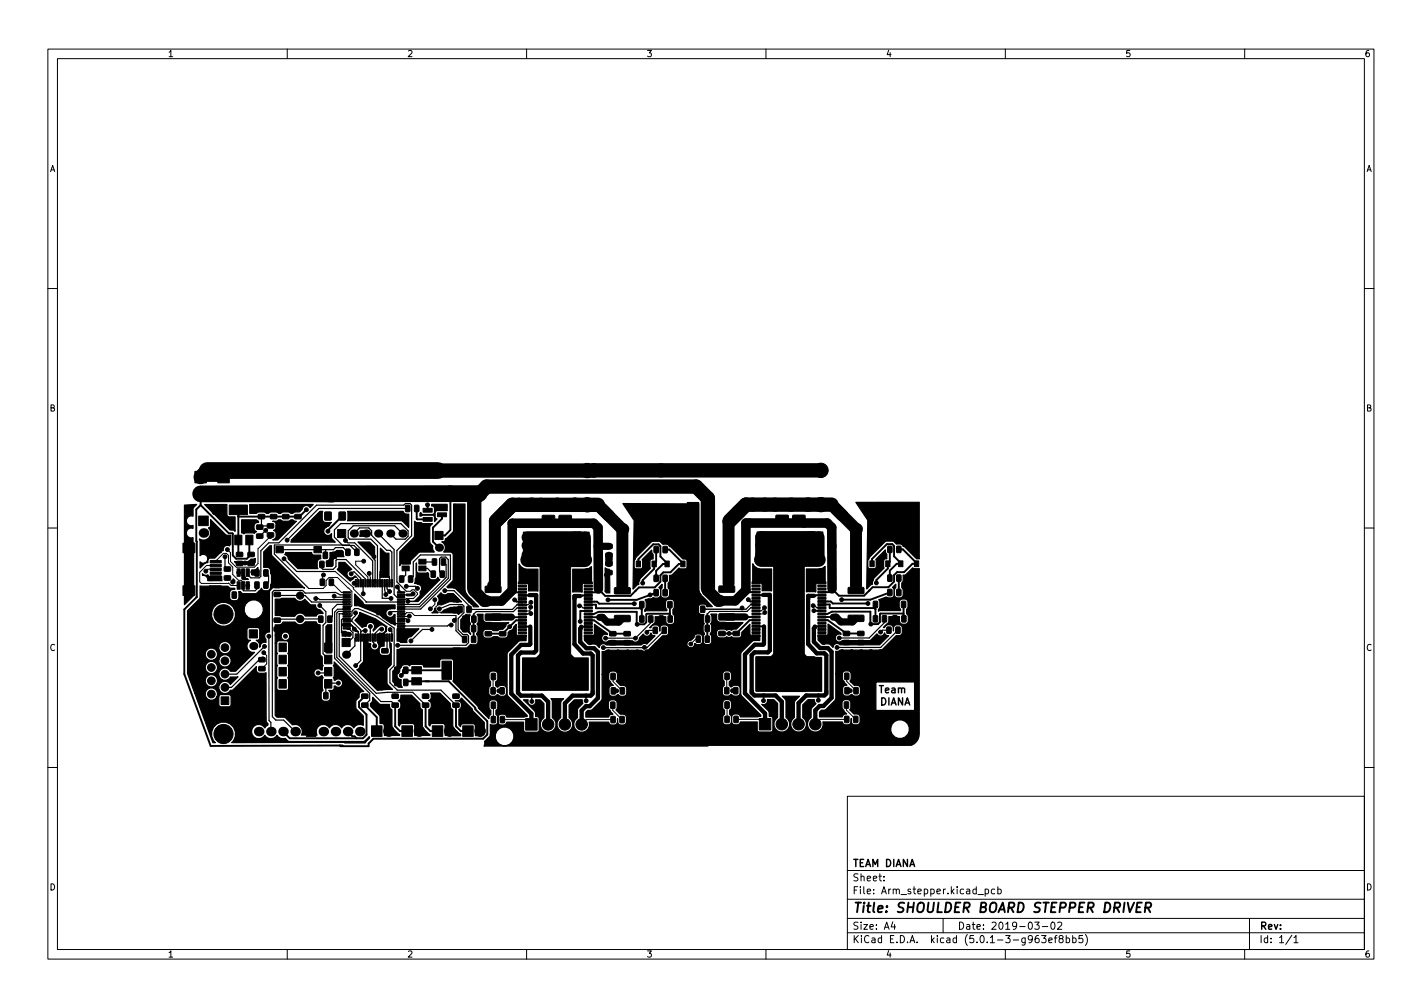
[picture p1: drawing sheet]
<svg xmlns="http://www.w3.org/2000/svg" width="297mm" height="210mm" viewBox="0 0 297 210" stroke-linecap="round" stroke-linejoin="round" font-family="sans-serif">
<defs><g id="words">
<text font-size="2.8" x="178" y="190.6">Title: SHOULDER BOARD STEPPER DRIVER</text>
<g font-size="2.1">
<text x="183.7" y="147.3">DIANA</text>
<text x="184" y="144.7">Team</text>
<text x="178" y="184">Sheet:</text>
<text x="178" y="181">TEAM DIANA</text>
<text x="178" y="186.7">File: Arm_stepper.kicad_pcb</text>
<text x="178" y="196.9">KiCad E.D.A. kicad (5.0.1-3-g963ef8bb5)</text>
<text x="178" y="194.1">Size: A4</text>
<text x="200" y="194.1">Date: 2019-03-02</text>
<text x="263" y="194.1">Rev:</text>
<text x="263" y="196.9">Id: 1/1</text>
</g>
<g font-size="1.8">
<text x="35" y="11.9">1</text>
<text x="85" y="11.9">2</text>
<text x="135" y="11.9">3</text>
<text x="185" y="11.9">4</text>
<text x="235" y="11.9">5</text>
<text x="285" y="11.9">6</text>
<text x="10.3" y="35.9">A</text>
<text x="285.3" y="35.9">A</text>
<text x="10.3" y="85.9">B</text>
<text x="285.3" y="85.9">B</text>
<text x="10.3" y="135.9">C</text>
<text x="285.3" y="135.9">C</text>
<text x="10.3" y="185.9">D</text>
<text x="285.3" y="185.9">D</text>
<text x="35" y="199.9">1</text>
<text x="85" y="199.9">2</text>
<text x="135" y="199.9">3</text>
<text x="185" y="199.9">4</text>
<text x="235" y="199.9">5</text>
<text x="285" y="199.9">6</text>
</g>
</g></defs>
<g fill="none" stroke="#000" stroke-width=".21">
<path d="M10 10.2h277v190.1h-277zM12 12.2h273v186.1h-273zM60 10.2v2M110 10.2v2M160 10.2v2M210 10.2v2M260 10.2v2M10 60.2h2M285 60.2h2M10 110.2h2M45 118.8h-1.6l-.4 .4M45 118.8l.1 .1"/>
<path d="M45.1 117.3l1.6-1.8h.6l.4 .5v1.5l.9 .9v1.6l1.2 1.2h.6l.4 .4v.6M45.1 118.1h-2l-1.4 1.4v2l.4 .3 5.7-.1 .5 .5h1.6M56.4 112l-2.5 2.6v3.1l-.8 .7h-3.7l-1.3-1.2v-1.8l-.6-.7M70 119.3l3.9 3.4M76 117.2h-1.7v.7l2.5 2.6v1.3M76.4 114.1l1.7 1.7v.4M77.1 119.7l.3 1v1.1M285 110.2h2M45.1 120.5l-.1 .7M55.1 136.3l.6 .6v1.7l-1 1M64.5 122.9h3l.6-.6v-1.1l.6-.6h1.8l3 2.9v3l-.2 .2h-.9M67.6 120.1l-.3 .2v1.3"/>
<path d="M69.2 121.6l2.1 2.1h1.1M73.5 120.6l.8-.3 .6 .7-.1 .8M73.8 122.6v.3l2.7 2.8M81.4 133.1l.1 1.7M84.9 123.5h.9l.3-.4h.4l.7 .7v.3l-.9 .9h-1.4M84.9 127.9h1.1l.6 .6h8.6M86.3 124l-.2 .2h-2.3M90.8 125.2v1l-.9 .9M95.2 129l-.3 .5 .3-.1M95.5 125.3h-3.1l-1.3 1.4v.8l.3 .3h4.1l.6-.6M110.9 125.8l-.6 .5h-1.2M134.6 135.2h.6"/>
<path d="M145.9 133.5h-.6l-1 1M155 126.9l-.3 .3h-7.9M159.7 126.9l-.7 .6h-1.1M159.8 127.9l-.3 .3h-1.6M103.1 147.2v3M103.1 141.2l-.1 3M104 144.2h.9M104.9 150.2h5.1l1 1M128 147.2v1.1l1.9 1.9M128.1 150.2h-5.6l-1 1M128.1 141.2v1.1l1.9 1.9M128.1 144.2h.7"/>
<path d="M151.9 147.2v3M151.9 141.2l-.1 3M152.8 144.2h.9M153.7 150.2h5.1l1 1M176.8 147.2v1.1l1.9 1.9M176.9 150.2h-5.6l-1 1M176.9 141.2v1.1l1.9 1.9M176.9 144.2h.7M10 160.2h2M177 166.3h108v32h-108zM285 160.2h2M60 198.3v2"/>
<path d="M110 198.3v2M160 198.3v2M177 194.8h108M177 191.8h108M177 187.8h108M177 181.8h108M184.6 183.8v.1M184.6 183v.1M186.5 192.5l-.4 1h1M186.9 193v1M197 191.8v3M204.3 186.8h1.1"/>
<path d="M205.8 185.7l.4-.1 .3 .3-.1 .7h-.6M205.8 185.6v1.5M207.8 185.7l-.4-.1-.3 .3 .1 .7h.6M208.4 185.7l.5-.1 .2 .3-.1 .7h-.6M208.4 185.1v1.5M210 198.3v2M216.1 192.5h1l-.5 .6 .4 .1v.7l-.2 .1-.7-.1M217.6 195.3h.9l-.5 .6 .4 .1v.7l-.2 .1-.6-.1M217.7 193.5h1.2M219.1 196.3l.7-.1-.1-.3-.4-.1-.2 .2v.8h.6M219.6 192.7l.3-.2a.8 .8 0 0 1 .5 .8 .8 .8 0 0 1-.5 .7l-.3-.1-.1-.4zM220.2 195.8h.6"/>
<path d="M220.8 195.3l-.4 .2v1.3M220.9 192.7l.6-.2 .3 .5-.9 1h.9M221.5 196l-.3-.3 .1-.2 .2-.2 .4 .1 .2 .2-.1 .2-.6 .2-.2 .3 .1 .4 .2 .1h.3l.3-.3v-.2l-.3-.3M222.7 195.9l.4-.1 .3 .3-.1 .7h-.6M222.7 195.3v1.5M224.1 195.9l.4-.1 .3 .3-.2 .7h-.5M224.1 195.3v1.5M226.1 195.3h-.7v.7l.2-.1 .5 .1 .1 .2-.1 .5-.2 .1-.5-.1M226.7 195.1a1.72 1.72 0 0 1 0 2.3M260 198.3v2M261 191.8v6.5M269.9 195.3l-1.3 1.9"/>
<path d="M270.3 195.8l.4-.5v1.5M270.3 196.8h.8"/>
</g>
<g fill="none" stroke="#000" stroke-width=".4">
<path d="M41.9 105.5l5.9 5.8 .8 .1v4.6l.7 .7h2.3l.9-.9-.4-.4v-2.7M41.9 103.1v2.4M41.9 105.5l-.9 .9 .1 18.2-2.6 2.6v13.5l5.5 15h27M49.8 106.4v9.1l.2 .3M64 106.4l-1.4 1.5-12.8-.1M71.5 107.7l-3 3v.2M87 106.2v2.1l.2 .1h2.1M89.3 105.4v1.1M92.3 107.5v.8l-1.9 1.9v2.9l1.3 1.2M94.1 103.1v7.6l-1.2 1.1h-1.2M118.1 108.2l1 1M119.1 109.2h.1"/>
<path d="M127.2 119.5l-.6 .5M133.3 117.7v-1l3.2-3.1h1.1l.3 .4v2.2l1.4 1.5h-.8l-1.4 1.5v1.5M137.1 114.7v2.6l-.5 .4v1l-2.4 2.4v.6M138.9 114.7h.9l2.8 3h-.8l-1.7 1.8h-1.5l-.7 .6v1.4l-1.1 1.1h-3.3l-1.8 1.8h-5.3l-1.4-1.4M166.9 108.2l1 1M182.2 117.7v-1l3.1-3.1h1.1l.4 .4v2.2l1.4 1.5h-.9l-1.4 1.4v1.6M185.9 114.7v2.6l-.4 .4v1l-2.4 2.4v.6M187.7 114.7h.9l2.9 3h-.9l-1.7 1.8h-1.5l-.6 .6v1.3l-1.2 1.2h-3.3l-1.8 1.8h-5.3l-1.4-1.4M41 124.7h.1M74.3 121.8h-.3M82.9 122.4l.4 .4v.4l.4 .4M93.3 139.9h-9.1v.8l-.4 .3"/>
<path d="M98 127.2h.6M98.9 128.2v5.3M107 123.2l.4 .5h1.7M107.1 128.9h2M107.5 125.2l.4 .4h1.2M108.1 126.2l1 .1M109.1 129.5h-1.3l-2.8 2.8h-3M109.1 130.8h1.7M111 124.2l-1.9 .1M119.8 124.4h.2M122.9 126.2v.1M122.9 126.2h1.6v.8h9.3l.3 .2"/>
<path d="M122.9 125.6h1.8l.4 .4h7.4M122.9 124.3l-1.7 .1M122.9 129.5h1.2l3.9 2.8h3M122.9 130.8h-1.5M122.9 128.9h2.9M122.9 127.6h-1.7v2.1M123 128.2h1l1-.5h8l.1 2.6h1.5l.4-.4 .1-1.8 4.8 .1M125 123.2l-.4 .5h-1.7M134.1 126.2v3M137.1 123.7l-4.1 1.5h-6M138.9 120.7v3M139.9 126.2l.1 3"/>
<path d="M146.8 127.2h.6M147.7 128.2v5.3M155.8 123.2l.4 .4h1.7M155.9 128.8h2M156.3 125.2l.4 .4h1.2M156.9 126.2h1M157.9 129.5h-1.3l-2.8 2.8h-3M157.9 130.8h1.7M159.8 124.2l-1.9 .1M168.6 124.4h.2M170 127.5h.1M170 127.5h1.7"/>
<path d="M171.7 126.2h1.6v.8h9.3l.3 .2M171.7 125.6h1.8l.5 .4h7.3M171.7 124.3l-1.7 .1M171.7 129.5h1.2l3.9 2.8h3M171.7 130.8h-1.5M171.7 128.8l3 .1M171.8 128.2h1l1-.5h8l.1 2.6h1.5l.4-.4 .1-1.8 4.8 .1M173.8 123.2l-.4 .4h-1.7M182.9 126.2v3M185.9 123.7l-4.1 1.5h-6M187.7 120.7v3M188.7 126.2l.1 3"/>
<path d="M71 155.7h.6M72.6 152.7l1 1h.5l.4 .4M76.2 145.4l-1.2 1.2v1l1.6 1.6v4.2l-.8 .7h-15.3l-1.4-1.4M76.2 147.2l2.5 2.5v2.9M82.5 147.2v4.4l1 1h1.6M84.8 142.5l.2-.3h8.7l5.6 5.6v.3l2.5 2.5v2.8l-.9 .8h-22.9l-1 1v.6h-5.9l-.1-.1M88.9 147.2v4.4l1 1h1.5M95.2 147.2v4.4l1 1h1.6M238.5 188.5h-.9l-.3 2h1M239.3 189.5h.7l.3-.2a.51 .51 0 0 0-.2-.8h-.7l-.3 2M239.7 189.5l.6 1"/>
</g>
<g fill="#000" stroke="#000" stroke-width=".21">
<path d="M40.7 98.4h2.4v2.4h-2.4zM45.5 98.4h2.4v2.4h-2.4zM38.2 113.4h2.5v2h-2.5zM41.5 107.7h2v2h-2zM43.7 113.4h2.5v2h-2.5zM43.9 117h2.3v.5h-2.3zM43.9 117.8h2.3v.5h-2.3zM43.9 118.6h2.3v.5h-2.3zM43.9 119.4h2.3v.5h-2.3zM46.9 118.4h1.2l.1 .8-1.3 .1zM46.7 111.7h1.5v2h-1.5zM49.5 118.8h.7v1.5h-.7z"/>
<path d="M50.5 118.8h.6v1.5h-.6zM49.4 117.2h1.2l.1 .8-1.3 .1zM49.4 115.4l1.2-.1 .1 .8-1.3 .1zM49 111.7h1.5v2h-1.5zM51.4 118.8h.7v1.5h-.7zM47.9 105.4h3.8v2h-3.8zM51.3 111.7h1.5v2h-1.5zM51.8 115.4l1.2-.1 .1 .8-1.2 .1zM51.8 117.2h1.2l.1 .8-1.2 .1zM53.3 119h.8v1.3l-.9-.1zM53.6 109.6h1.2l.1 .8-1.2 .1zM53.6 111.5h1.2l.1 .8-1.2 .1z"/>
<path d="M54 105.6l1.2-.1 .1 .9h-1.3zM54 107.4h1.2l.1 .8-1.3 .1zM55.1 119h.9l-.1 1.3-.8-.1zM55.9 111.3l1.2-.1 .1 .9h-1.3zM55.9 109.4h1.2l.1 .8-1.3 .1zM56.5 107.4h1.2l.1 .8-1.2 .1zM56.5 105.6l1.2-.1 .1 .9h-1.2zM57.6 114.1h1.6v1.3h-1.6zM57.6 109.6h1.6v1.3h-1.6zM59.1 105.6l1.2-.1v.9h-1.2zM59.1 107.4h1.2v.8l-1.2 .1zM61.6 105.6l1.2-.1 .1 .9h-1.3z"/>
<path d="M61.6 107.4h1.2l.1 .8-1.3 .1zM64.9 117.2l.9 .1-.1 1.2-.8-.1zM65.6 114.1h1.5v1.3h-1.5zM65.6 109.6h1.5v1.3h-1.5zM66.8 117.2l.9 .1-.1 1.2-.8-.1zM67.5 115.3l.9 .1-.1 1.2-.8-.1zM67.9 106.9l1.3 .1-.1 1.6-1.2-.1zM69.4 115.3l.9 .1-.1 1.2-.8-.1zM70.8 106.9l1.3 .1v1.6l-1.3-.1zM70.5 110.5h1.7v1.7h-1.7zM72.3 114.7h.8v1.3l-.9-.1zM74.1 114.7h.9l-.1 1.3-.8-.1z"/>
<path d="M84.8 105.5l.8 .1-.1 1.2h-.8zM84 116.8h1.5v1h-1.5zM84 118.2h1.5v1h-1.5zM86.6 105.5l.9 .1-.1 1.2h-.8zM88.4 106.1h1.9v.8h-1.9zM88.4 108h1.9v.8h-1.9zM87.5 116.8h1.5v1h-1.5zM87.5 118.2h1.5v1h-1.5zM90.1 119.3h.8v1.2h-.8zM90.8 111h1.7v1.7h-1.7zM90.3 116.7l.9 .1-.1 1.2-.8-.1zM91.4 107.1h1.9v.8h-1.9z"/>
<path d="M92 119.3h.8v1.2h-.9zM92.2 116.7l.9 .1-.1 1.2-.8-.1zM112.8 117.2h6.4v20h-6.4zM113.3 104.8h2.4l.2 .2v.9l-.2 .1h-2.3l-.2-.2zM113.3 107.6h2.4l.2 .2v.9l-.2 .1h-2.3l-.2-.2zM116.8 104.8h2.4l.2 .2v.9l-.2 .1h-2.3l-.2-.2zM116.8 107.6h2.4l.2 .2v.9l-.2 .1h-2.3l-.2-.2zM126.6 115.5h1.2l.1 .8-1.3 .1zM126.6 113.7l1.2-.1 .1 .8-1.3 .1zM126.6 117.3l1.2-.1 .1 .9h-1.3zM126.6 119.1h1.2l.1 .8-1.3 .1zM132.9 117.1h.9v1.2h-.9z"/>
<path d="M136.2 117.1h.9v1.2h-.9zM136.6 114.1l.9 .1-.1 1.2-.8-.1zM138.9 117.1h.9v1.2h-.9zM138.5 114.1l.9 .1-.1 1.2-.8-.1zM142.2 117.1h.9v1.2h-.9zM161.6 117.2h6.4v20h-6.4zM162.1 107.6h2.4l.2 .2v.8l-.2 .2h-2.3l-.2-.2zM162.1 104.8h2.4l.2 .2v.8l-.2 .2h-2.3l-.2-.2zM165.6 107.6h2.4l.2 .2v.8l-.2 .2h-2.3l-.2-.2zM165.6 104.8h2.4l.2 .2v.8l-.2 .2h-2.3l-.2-.2zM181.7 117.1h.9v1.2h-.9zM185 117.1h.9v1.2h-.9z"/>
<path d="M185.5 114.1l.6-.1 .2 .1 .1 1.1-.2 .2-.8-.1zM187.7 117.1h.9v1.2h-.9zM187.3 114.1h.9l-.1 1.3-.8-.1zM191 117.1h.9v1.2h-.9zM38.2 122.3h2.5v2h-2.5zM43.7 122.3h2.5v2h-2.5zM43.9 120.2h2.3v.5h-2.3zM46.6 123.6l.9 .1-.1 1.2-.8-.1zM46.9 120.3l1.2-.1 .1 .9h-1.3zM48.5 123.6l.9 .1-.1 1.2-.8-.1zM49.5 121.5h.7v1.5h-.7zM50.5 121.5h.6v1.5h-.6z"/>
<path d="M51.4 121.5h.7v1.5h-.7zM52.1 131.5h1.7v1.7h-1.7zM53.3 121.5l.8 .1v1.2h-.9zM54.1 137.3h1.2l.1 .8-1.3 .1zM54.1 139.2h1.2l.1 .8-1.3 .1zM55.1 121.5l.9 .1-.1 1.2h-.8zM57.3 123.7h1.2l.1 .8-1.3 .1zM57.3 121.8h1.2l.1 .8-1.3 .1zM57.3 129.1l1.2-.1 .1 .9h-1.3zM57.3 130.9h1.2l.1 .8-1.3 .1zM58.3 134.3h1.5v1.8h-1.5zM58.3 136.8h1.5v1.8h-1.5z"/>
<path d="M58.3 139.4h1.5v1.7h-1.5zM66.6 128.7h.9l-.1 1.2h-.8zM66.9 120.9l.9 .1-.1 1.2h-.8zM68.5 128.7h.8v1.2h-.9zM67.8 139.4h1.5v1.7h-1.5zM67.8 136.8h1.5v1.8h-1.5zM67.8 134.3h1.5v1.8h-1.5zM68.8 120.9l.9 .1-.1 1.2h-.8zM71.4 133.3h1.7v1.7h-1.7zM71.7 123.6l1.4-.1 .1 .3h-1.5zM71.7 124.1l1.4-.1 .1 .3h-1.5zM71.7 124.6l1.4-.1 .1 .3h-1.5z"/>
<path d="M71.7 125.1l1.4-.1 .1 .3h-1.5zM71.7 125.6l1.4-.1 .1 .3h-1.5zM71.7 126.1l1.4-.1 .1 .3h-1.5zM71.7 126.6l1.4-.1 .1 .3h-1.5zM71.7 127.1l1.4-.1 .1 .3h-1.5zM71.7 127.6l1.4-.1 .1 .3h-1.5zM71.7 128.1l1.4-.1 .1 .3h-1.5zM71.7 128.6l1.4-.1 .1 .3h-1.5zM71.7 129.1l1.4-.1 .1 .3h-1.5zM71.7 129.6l1.4-.1 .1 .3h-1.5zM71.7 130.1l1.4-.1 .1 .3h-1.5zM71.7 130.6l1.4-.1 .1 .3h-1.5z"/>
<path d="M71.7 131.1l1.4-.1 .1 .3h-1.5zM74.2 132.4h.3l-.1 1.5-.2-.1zM74.2 121l.3 .1-.1 1.4h-.2zM74.7 132.4h.3l-.1 1.5-.2-.1zM74.7 121l.3 .1-.1 1.4h-.2zM75.2 132.4h.3l-.1 1.5-.2-.1zM75.2 121l.3 .1-.1 1.4h-.2zM75.7 132.4h.3l-.1 1.5-.2-.1zM75.7 121l.3 .1-.1 1.4h-.2zM76.2 132.4h.3l-.1 1.5-.2-.1zM76.2 121l.3 .1-.1 1.4h-.2zM76.7 132.4h.3l-.1 1.5-.2-.1z"/>
<path d="M76.7 121l.3 .1-.1 1.4h-.2zM77.2 132.4h.3l-.1 1.5-.2-.1zM77.2 121l.3 .1-.1 1.4h-.2zM77.7 132.4h.3l-.1 1.5-.2-.1zM77.7 121l.3 .1-.1 1.4h-.2zM78.2 132.4h.3l-.1 1.5-.2-.1zM78.2 121l.3 .1-.1 1.4h-.2zM78.7 132.4h.3l-.1 1.5-.2-.1zM78.7 121l.3 .1-.1 1.4h-.2zM79.2 132.4h.3l-.1 1.5-.2-.1zM79.2 121l.3 .1-.1 1.4h-.2zM79.7 132.4h.3l-.1 1.5-.2-.1z"/>
<path d="M79.7 121l.3 .1-.1 1.4h-.2zM80.2 132.4h.3l-.1 1.5-.2-.1zM80.2 121l.3 .1-.1 1.4h-.2zM79.8 137.3h1.2l.1 .8-1.3 .1zM79.8 135.5l1.2-.1 .1 .9h-1.3zM80.7 132.4h.3l-.1 1.5-.2-.1zM80.7 121l.3 .1-.1 1.4h-.2zM81.2 132.4h.3l-.1 1.5-.2-.1zM81.2 121l.3 .1-.1 1.4h-.2zM81.7 132.4h.3l-.1 1.5-.2-.1zM81.7 121l.3 .1-.1 1.4h-.2zM82.5 139.3l.8 .1v1.2l-.9-.1z"/>
<path d="M83.5 120.3h.8v1.3l-.8-.1zM83 131.1l1.5-.1v.3h-1.4zM83 130.6l1.5-.1v.3h-1.4zM83 130.1l1.5-.1v.3h-1.4zM83 129.6l1.5-.1v.3h-1.4zM83 129.1l1.5-.1v.3h-1.4zM83 128.6l1.5-.1v.3h-1.4zM83 128.1l1.5-.1v.3h-1.4zM83 127.6l1.5-.1v.3h-1.4zM83 127.1l1.5-.1v.3h-1.4zM83 126.6l1.5-.1v.3h-1.4zM83 126.1l1.5-.1v.3h-1.4z"/>
<path d="M83 125.6l1.5-.1v.3h-1.4zM83 125.1l1.5-.1v.3h-1.4zM83 124.6l1.5-.1v.3h-1.4zM83 124.1l1.5-.1v.3h-1.4zM83 123.6l1.5-.1v.3h-1.4zM84.3 139.3l.9 .1-.1 1.2-.8-.1zM86 136.9h2v1.5h-2zM85.4 120.3h.8v1.3l-.9-.1zM95.7 126.6l.8 .1v1.2l-.9-.1zM96.6 130.6l.9 .1-.1 1.2-.8-.1zM96.6 132.9h.9l-.1 1.3-.8-.1zM96.7 128.7h.9l-.1 1.2h-.8z"/>
<path d="M97.5 126.6l.9 .1-.1 1.2-.8-.1zM98.5 130.6l.9 .1-.1 1.2-.8-.1zM98.5 132.9h.9l-.1 1.3-.8-.1zM98.6 128.7h.8v1.2h-.9zM101.4 131.9h1.2l.1 .8-1.3 .1zM101.4 133.8l1.2-.1 .1 .9h-1.3zM101.4 122.4h3.1l.2 .2v.9l-.3 .2h-2.9l-.2-.2zM101.4 128.2h3.1l.2 .2v.9l-.3 .2h-2.9l-.2-.2zM104.4 133.8l1.2-.1 .1 .9h-1.3zM104.4 131.9h1.2l.1 .8-1.3 .1zM108.3 121.5h1.7v.4h-1.7zM108.3 122.2h1.7v.4h-1.7z"/>
<path d="M108.3 122.8h1.7v.4h-1.7zM108.3 123.5h1.7v.4h-1.7zM108.3 124.1h1.7v.4h-1.7zM108.3 124.8h1.7v.4h-1.7zM108.3 125.4h1.7v.4h-1.7zM108.3 126.1h1.7v.4h-1.7zM108.3 126.7h1.7v.4h-1.7zM108.3 127.4h1.7v.4h-1.7zM108.3 128h1.7v.4h-1.7zM108.3 128.7h1.7v.4h-1.7zM108.3 129.3h1.7v.4h-1.7zM108.3 130h1.7v.4h-1.7z"/>
<path d="M108.3 130.6h1.7v.4h-1.7zM108.3 131.3h1.7v.4h-1.7zM108.3 131.9h1.7v.4h-1.7zM108.3 132.6h1.7v.4h-1.7zM122 132.6h1.7v.4h-1.7zM122 131.9h1.7v.4h-1.7zM122 131.3h1.7v.4h-1.7zM122 130.6h1.7v.4h-1.7zM122 130h1.7v.4h-1.7zM122 129.3h1.7v.4h-1.7zM122 128.7h1.7v.4h-1.7zM122 128h1.7v.4h-1.7z"/>
<path d="M122 127.4h1.7v.4h-1.7zM122 126.7h1.7v.4h-1.7zM122 126.1h1.7v.4h-1.7zM122 125.4h1.7v.4h-1.7zM122 124.8h1.7v.4h-1.7zM122 124.1h1.7v.4h-1.7zM122 123.5h1.7v.4h-1.7zM122 122.8h1.7v.4h-1.7zM122 122.2h1.7v.4h-1.7zM122 121.5h1.7v.4h-1.7zM127.4 133.8l1.2-.1 .1 .9h-1.3zM127.4 131.9h1.2l.1 .8-1.3 .1z"/>
<path d="M128.4 128.5h3.1l.2 .2v.9l-.3 .2h-2.9l-.2-.2zM128.4 122.7h3.1l.2 .2v.9l-.3 .2h-2.9l-.2-.2zM130.4 131.9h1.2l.1 .8-1.3 .1zM130.4 133.8l1.2-.1 .1 .9h-1.3zM133.6 125.6l.9 .1-.1 1.2-.8-.1zM133.6 128.6l.9 .1-.1 1.2-.8-.1zM135.5 125.6l.9 .1-.1 1.2-.8-.1zM135.5 128.6l.9 .1-.1 1.2-.8-.1zM136.5 131h.8v1.3l-.9-.1zM136.6 120.1l.9 .1-.1 1.2-.8-.1zM136.6 123.1l.9 .1-.1 1.2-.8-.1zM137.6 125.6l.9 .1-.1 1.2-.8-.1z"/>
<path d="M137.7 128.6l.9 .1-.1 1.2-.8-.1zM138.3 131h.9l-.1 1.3-.8-.1zM138.5 120.1l.9 .1-.1 1.2-.8-.1zM138.5 123.1l.9 .1-.1 1.2-.8-.1zM139.5 125.6l.9 .1-.1 1.2-.8-.1zM139.6 128.6l.8 .1v1.2l-.8-.1zM144.5 126.6h.8v1.3l-.8-.1zM145.5 132.8l.8 .1v1.2l-.9-.1zM145.5 130.6h.8v1.3l-.9-.1zM145.5 128.6h.9l-.1 1.3-.8-.1zM146.4 126.6h.8v1.3l-.9-.1zM147.3 132.8l.9 .1-.1 1.2-.8-.1z"/>
<path d="M147.3 130.6h.9l-.1 1.3-.8-.1zM147.4 128.6h.8v1.3l-.9-.1zM150.2 133.7h1.2l.1 .8-.2 .1h-1.1zM150.2 131.9l1.2-.1 .1 .8-.2 .2-1.1-.1-.1-.2zM150.2 128.2l3.1-.1 .2 .3v.9l-.2 .2h-3l-.2-.2zM150.2 122.4l3.1-.1 .2 .3v.9l-.2 .2h-3l-.2-.2zM153.2 131.9l1.2-.1 .1 .8-.2 .2-1.1-.1-.1-.2zM153.2 133.7h1.2l.1 .8-.2 .1h-1.1zM157.1 132.5h1.7v.4h-1.7zM157.1 131.9h1.7v.4h-1.7zM157.1 131.2h1.7v.4h-1.7zM157.1 130.6h1.7v.4h-1.7z"/>
<path d="M157.1 129.9h1.7v.4h-1.7zM157.1 129.3h1.7v.4h-1.7zM157.1 128.6h1.7v.4h-1.7zM157.1 128h1.7v.4h-1.7zM157.1 127.3h1.7v.4h-1.7zM157.1 126.7h1.7v.4h-1.7zM157.1 126h1.7v.4h-1.7zM157.1 125.4h1.7v.4h-1.7zM157.1 124.7h1.7v.4h-1.7zM157.1 124.1h1.7v.4h-1.7zM157.1 123.4h1.7v.4h-1.7zM157.1 122.8h1.7v.4h-1.7z"/>
<path d="M157.1 122.1h1.7v.4h-1.7zM157.1 121.5h1.7v.4h-1.7zM170.8 121.5h1.7v.4h-1.7zM170.8 122.1h1.7v.4h-1.7zM170.8 122.8h1.7v.4h-1.7zM170.8 123.4h1.7v.4h-1.7zM170.8 124.1h1.7v.4h-1.7zM170.8 124.7h1.7v.4h-1.7zM170.8 125.4h1.7v.4h-1.7zM170.8 126h1.7v.4h-1.7zM170.8 126.7h1.7v.4h-1.7zM170.8 127.3h1.7v.4h-1.7z"/>
<path d="M170.8 128h1.7v.4h-1.7zM170.8 128.6h1.7v.4h-1.7zM170.8 129.3h1.7v.4h-1.7zM170.8 129.9h1.7v.4h-1.7zM170.8 130.6h1.7v.4h-1.7zM170.8 131.2h1.7v.4h-1.7zM170.8 131.9h1.7v.4h-1.7zM170.8 132.5h1.7v.4h-1.7zM176.2 131.9l1.2-.1 .1 .8-1.3 .1zM176.2 133.7h1.2l.1 .8-1.3 .1zM177.2 122.7l3.1-.1 .2 .3v.9l-.2 .2h-3l-.2-.2zM177.2 128.5l3.1-.1 .2 .3v.9l-.2 .2h-3l-.2-.2z"/>
<path d="M179.2 133.7h1.2l.1 .8-1.3 .1zM179.2 131.9l1.2-.1 .1 .8-1.3 .1zM182.5 128.6h.8v1.3l-.9-.1zM182.5 125.6h.8v1.3l-.9-.1zM184.3 128.6h.9l-.1 1.3-.8-.1zM184.3 125.6h.9l-.1 1.3-.8-.1zM185.3 130.9l.8 .1v1.2h-.9zM185.5 123.1l.6-.1 .2 .1 .1 1.1-.2 .2-.8-.1zM185.5 120.1l.6-.1 .2 .1 .1 1.1-.2 .2-.8-.1zM186.5 125.6h.8v1.3l-.9-.1zM186.5 128.6h.9l-.1 1.3-.8-.1zM187.2 130.9l.8 .1-.1 1.2h-.8z"/>
<path d="M187.3 123.1h.9l-.1 1.3-.8-.1zM187.3 120.1h.9l-.1 1.3-.8-.1zM188.3 125.6h.9l-.1 1.3-.8-.1zM188.4 128.6h.9l-.1 1.3-.8-.1zM46.2 145.5h1.6v1.6h-1.6zM50.5 151.7h2v2h-2zM58.3 141.9h1.5v1.8h-1.5zM64 151.7h2v2h-2zM67.6 144.6l.9 .1-.1 1.2-.8-.1zM67.8 141.9h1.5v1.8h-1.5zM69.5 144.6l.9 .1-.1 1.2-.8-.1zM75.6 146.8h1.2l.1 .8-1.3 .1z"/>
<path d="M75.6 144.9h1.2l.1 .8-1.3 .1zM77.6 151.5h2.2v2.2h-2.2zM81.9 144.9h1.2l.1 .8-1.2 .1zM81.9 146.8h1.2l.1 .8-1.2 .1zM82.5 141.9h.8v1.2h-.9zM84 151.5h2.1v2.2h-2.1zM84.3 141.9h.9l-.1 1.2h-.8zM86 141.5h2v1.5h-2zM86 139.2h2v1.5h-2zM88.3 146.8h1.2l.1 .8-1.3 .1zM88.3 144.9h1.2l.1 .8-1.3 .1zM90.3 151.5h2.2v2.2h-2.2z"/>
<path d="M92.3 138h2v3.8h-2zM94.6 144.9h1.2l.1 .8-1.2 .1zM94.6 146.8h1.2l.1 .8-1.2 .1zM96.7 151.5h2.1v2.2h-2.1zM102.6 143.6l.8 .1v1.2l-.8-.1zM102.6 149.6l.9 .1-.1 1.2-.8-.1zM102.6 146.6l.9 .1-.1 1.2-.8-.1zM102.6 140.6l.9 .1-.1 1.2-.8-.1zM104.5 143.6l.6-.1 .2 .2 .1 1-.2 .2-.8-.1zM104.5 149.6l.9 .1-.1 1.2-.8-.1zM104.5 146.6l.9 .1-.1 1.2-.8-.1zM104.5 140.6l.9 .1-.1 1.2-.8-.1z"/>
<path d="M109.8 150h2.4v2.4h-2.4zM127.6 146.6l.8 .1v1.2l-.8-.1zM127.6 149.6l.9 .1-.1 1.2-.8-.1zM127.6 140.6l.9 .1-.1 1.2-.8-.1zM127.7 143.6l.9 .1-.1 1.2-.8-.1zM129.5 146.6l.8 .1v1.2l-.9-.1zM129.5 149.6l.9 .1-.1 1.2-.8-.1zM129.5 140.6l.9 .1-.1 1.2-.8-.1zM129.6 143.6l.8 .1v1.2l-.8-.1zM151.4 143.6h.9l-.1 1.3-.8-.1zM151.5 140.6h.8v1.3l-.9-.1zM151.5 146.6h.8v1.3l-.9-.1z"/>
<path d="M151.5 149.6h.8v1.3l-.9-.1zM153.3 143.6h.8v1.3l-.9-.1zM153.3 140.6h.9l-.1 1.3-.8-.1zM153.3 146.6h.9l-.1 1.3-.8-.1zM153.3 149.6h.9l-.1 1.3-.8-.1zM158.6 150h2.4v2.4h-2.4zM176.4 146.6h.9l-.1 1.3-.8-.1zM176.5 140.6h.8v1.3l-.9-.1zM176.5 149.6h.8v1.3l-.9-.1zM176.5 143.6h.9l-.1 1.3-.8-.1zM178.3 146.6h.8v1.3l-.9-.1zM178.3 140.6h.9l-.1 1.3-.8-.1z"/>
<path d="M178.3 149.6h.9l-.1 1.3-.8-.1zM178.4 143.6h.9l-.1 1.3-.8-.1z"/>
<circle cx="89.3" cy="98.2" r=".4"/>
<circle cx="122.7" cy="98.2" r="1.5"/>
<circle cx="171.5" cy="98.2" r="1.5"/>
<circle cx="39.5" cy="114.2" r=".4"/>
<circle cx="41.9" cy="103.1" r="1.2"/>
<circle cx="42.5" cy="114" r=".4"/>
<circle cx="43" cy="119.2" r=".4"/>
<circle cx="44" cy="106" r=".4"/>
<circle cx="44.7" cy="107" r=".4"/>
<circle cx="45" cy="114.2" r=".4"/>
<circle cx="45" cy="110.2" r=".4"/>
<circle cx="45.8" cy="111.9" r=".4"/>
<circle cx="46.7" cy="103.1" r="1.2"/>
<circle cx="47" cy="116.2" r=".4"/>
<circle cx="47.5" cy="108.7" r=".4"/>
<circle cx="47.5" cy="114.7" r=".4"/>
<circle cx="49.9" cy="119.5" r=".4"/>
<circle cx="50" cy="115.8" r=".4"/>
<circle cx="51.2" cy="117.5" r=".4"/>
<circle cx="51.2" cy="109.7" r=".4"/>
<circle cx="52.8" cy="119.4" r=".4"/>
<circle cx="53" cy="106" r=".4"/>
<circle cx="55.4" cy="119.5" r=".4"/>
<circle cx="55.5" cy="110.7" r=".4"/>
<circle cx="55.9" cy="105.9" r=".4"/>
<circle cx="56.4" cy="112" r=".4"/>
<circle cx="58.3" cy="105.9" r=".4"/>
<circle cx="58.8" cy="119.7" r=".4"/>
<circle cx="59.3" cy="116.7" r=".4"/>
<circle cx="60" cy="112.8" r=".4"/>
<circle cx="60.3" cy="109.3" r=".4"/>
<circle cx="62" cy="115.9" r=".4"/>
<circle cx="63.3" cy="117.2" r=".4"/>
<circle cx="63.7" cy="111.4" r=".4"/>
<circle cx="64" cy="106.4" r=".4"/>
<circle cx="66.7" cy="107.5" r=".4"/>
<circle cx="68.5" cy="110.9" r=".4"/>
<circle cx="68.5" cy="109.5" r=".4"/>
<circle cx="68.5" cy="107.7" r=".4"/>
<circle cx="68.5" cy="117.5" r=".4"/>
<circle cx="71.8" cy="119.1" r=".4"/>
<circle cx="72.2" cy="112.8" r=".4"/>
<circle cx="72.8" cy="118.8" r=".4"/>
<circle cx="73.4" cy="119.8" r=".4"/>
<circle cx="73.8" cy="107.7" r=".4"/>
<circle cx="76" cy="117.2" r=".4"/>
<circle cx="76.4" cy="114.1" r=".4"/>
<circle cx="77.1" cy="119.7" r=".4"/>
<circle cx="78.1" cy="116.2" r=".4"/>
<circle cx="79.8" cy="119.5" r=".4"/>
<circle cx="80.9" cy="107.8" r=".4"/>
<circle cx="84.7" cy="115.5" r=".4"/>
<circle cx="86.9" cy="114.6" r=".4"/>
<circle cx="87.1" cy="113" r=".4"/>
<circle cx="87.2" cy="110" r=".4"/>
<circle cx="88.2" cy="111.7" r=".4"/>
<circle cx="88.7" cy="114.7" r=".4"/>
<circle cx="88.9" cy="110" r=".4"/>
<circle cx="89.1" cy="113.3" r=".4"/>
<circle cx="89.3" cy="105.4" r=".4"/>
<circle cx="91.4" cy="105.7" r=".4"/>
<circle cx="93" cy="105.8" r=".4"/>
<circle cx="95.9" cy="111.8" r=".4"/>
<circle cx="95.9" cy="110.5" r=".4"/>
<circle cx="95.9" cy="119.4" r=".4"/>
<circle cx="95.9" cy="113.9" r=".4"/>
<circle cx="95.9" cy="116.7" r=".4"/>
<circle cx="96" cy="108.4" r=".4"/>
<circle cx="96" cy="105.9" r=".4"/>
<circle cx="109.1" cy="119.3" r=".4"/>
<circle cx="110.2" cy="116.9" r=".4"/>
<circle cx="110.2" cy="111.9" r=".4"/>
<circle cx="110.2" cy="115.9" r=".4"/>
<circle cx="110.2" cy="114.9" r=".4"/>
<circle cx="110.2" cy="113.9" r=".4"/>
<circle cx="110.2" cy="112.9" r=".4"/>
<circle cx="110.9" cy="105.4" r=".4"/>
<circle cx="111.2" cy="111.9" r=".4"/>
<circle cx="111.2" cy="116.9" r=".4"/>
<circle cx="111.2" cy="115.9" r=".4"/>
<circle cx="111.2" cy="112.9" r=".4"/>
<circle cx="111.2" cy="113.9" r=".4"/>
<circle cx="111.2" cy="114.9" r=".4"/>
<circle cx="112.2" cy="116.9" r=".4"/>
<circle cx="112.2" cy="111.9" r=".4"/>
<circle cx="112.2" cy="112.9" r=".4"/>
<circle cx="112.2" cy="115.9" r=".4"/>
<circle cx="112.2" cy="114.9" r=".4"/>
<circle cx="112.2" cy="113.9" r=".4"/>
<circle cx="112.9" cy="105.4" r=".4"/>
<circle cx="113.2" cy="111.9" r=".4"/>
<circle cx="113.2" cy="116.9" r=".4"/>
<circle cx="113.2" cy="113.9" r=".4"/>
<circle cx="113.2" cy="115.9" r=".4"/>
<circle cx="113.2" cy="114.9" r=".4"/>
<circle cx="113.2" cy="112.9" r=".4"/>
<circle cx="113.5" cy="119.9" r=".4"/>
<circle cx="113.5" cy="118.9" r=".4"/>
<circle cx="113.5" cy="117.8" r=".4"/>
<circle cx="114.2" cy="111.9" r=".4"/>
<circle cx="114.2" cy="116.9" r=".4"/>
<circle cx="114.2" cy="115.9" r=".4"/>
<circle cx="114.2" cy="112.9" r=".4"/>
<circle cx="114.2" cy="114.9" r=".4"/>
<circle cx="114.2" cy="113.9" r=".4"/>
<circle cx="114.5" cy="119.9" r=".4"/>
<circle cx="114.6" cy="117.8" r=".4"/>
<circle cx="114.6" cy="118.9" r=".4"/>
<circle cx="115.2" cy="111.9" r=".4"/>
<circle cx="115.2" cy="116.9" r=".4"/>
<circle cx="115.2" cy="114.9" r=".4"/>
<circle cx="115.2" cy="112.9" r=".4"/>
<circle cx="115.2" cy="113.9" r=".4"/>
<circle cx="115.2" cy="115.9" r=".4"/>
<circle cx="115.6" cy="118.9" r=".4"/>
<circle cx="115.6" cy="117.8" r=".4"/>
<circle cx="115.7" cy="120" r=".4"/>
<circle cx="116.2" cy="111.9" r=".4"/>
<circle cx="116.2" cy="116.9" r=".4"/>
<circle cx="116.2" cy="113.9" r=".4"/>
<circle cx="116.2" cy="114.9" r=".4"/>
<circle cx="116.2" cy="115.9" r=".4"/>
<circle cx="116.2" cy="112.9" r=".4"/>
<circle cx="116.3" cy="105.4" r=".4"/>
<circle cx="116.9" cy="117.8" r=".4"/>
<circle cx="116.9" cy="118.9" r=".4"/>
<circle cx="117" cy="120" r=".4"/>
<circle cx="117.2" cy="111.9" r=".4"/>
<circle cx="117.2" cy="116.9" r=".4"/>
<circle cx="117.2" cy="115.9" r=".4"/>
<circle cx="117.2" cy="114.9" r=".4"/>
<circle cx="117.2" cy="113.9" r=".4"/>
<circle cx="117.2" cy="112.9" r=".4"/>
<circle cx="118.2" cy="116.9" r=".4"/>
<circle cx="118.2" cy="111.9" r=".4"/>
<circle cx="118.2" cy="113.9" r=".4"/>
<circle cx="118.2" cy="114.9" r=".4"/>
<circle cx="118.2" cy="112.9" r=".4"/>
<circle cx="118.2" cy="115.9" r=".4"/>
<circle cx="118.2" cy="119" r=".4"/>
<circle cx="118.2" cy="120" r=".4"/>
<circle cx="118.2" cy="117.9" r=".4"/>
<circle cx="119.2" cy="116.9" r=".4"/>
<circle cx="119.2" cy="111.9" r=".4"/>
<circle cx="119.2" cy="115.9" r=".4"/>
<circle cx="119.2" cy="114.9" r=".4"/>
<circle cx="119.2" cy="112.9" r=".4"/>
<circle cx="119.2" cy="113.9" r=".4"/>
<circle cx="120" cy="105.4" r=".4"/>
<circle cx="120.2" cy="111.9" r=".4"/>
<circle cx="120.2" cy="116.9" r=".4"/>
<circle cx="120.2" cy="115.9" r=".4"/>
<circle cx="120.2" cy="112.9" r=".4"/>
<circle cx="120.2" cy="114.9" r=".4"/>
<circle cx="120.2" cy="113.9" r=".4"/>
<circle cx="121.2" cy="111.9" r=".4"/>
<circle cx="121.2" cy="116.9" r=".4"/>
<circle cx="121.2" cy="114.9" r=".4"/>
<circle cx="121.2" cy="115.9" r=".4"/>
<circle cx="121.2" cy="113.9" r=".4"/>
<circle cx="121.2" cy="112.9" r=".4"/>
<circle cx="122.2" cy="111.9" r=".4"/>
<circle cx="122.2" cy="116.9" r=".4"/>
<circle cx="122.2" cy="115.9" r=".4"/>
<circle cx="122.2" cy="113.9" r=".4"/>
<circle cx="122.2" cy="114.9" r=".4"/>
<circle cx="122.2" cy="112.9" r=".4"/>
<circle cx="122.5" cy="119.1" r=".4"/>
<circle cx="122.7" cy="105.4" r="1.5"/>
<circle cx="127.2" cy="116.7" r=".4"/>
<circle cx="131.7" cy="105.9" r=".4"/>
<circle cx="132.9" cy="107.3" r=".4"/>
<circle cx="133.2" cy="109" r=".4"/>
<circle cx="133.2" cy="111.2" r=".4"/>
<circle cx="135.4" cy="108.4" r=".4"/>
<circle cx="135.4" cy="110.4" r=".4"/>
<circle cx="137.4" cy="108.4" r=".4"/>
<circle cx="137.4" cy="110.4" r=".4"/>
<circle cx="139.4" cy="108.4" r=".4"/>
<circle cx="139.4" cy="110.4" r=".4"/>
<circle cx="141.4" cy="108.4" r=".4"/>
<circle cx="141.4" cy="110.4" r=".4"/>
<circle cx="143.4" cy="108.4" r=".4"/>
<circle cx="143.4" cy="110.4" r=".4"/>
<circle cx="144.2" cy="115" r=".4"/>
<circle cx="144.8" cy="118.2" r=".4"/>
<circle cx="157.9" cy="119.2" r=".4"/>
<circle cx="159" cy="112.9" r=".4"/>
<circle cx="159" cy="111.9" r=".4"/>
<circle cx="159" cy="114.9" r=".4"/>
<circle cx="159" cy="113.9" r=".4"/>
<circle cx="159" cy="115.9" r=".4"/>
<circle cx="159" cy="116.9" r=".4"/>
<circle cx="159.8" cy="105.4" r=".4"/>
<circle cx="160" cy="112.9" r=".4"/>
<circle cx="160" cy="111.9" r=".4"/>
<circle cx="160" cy="114.9" r=".4"/>
<circle cx="160" cy="113.9" r=".4"/>
<circle cx="160" cy="115.9" r=".4"/>
<circle cx="160" cy="116.9" r=".4"/>
<circle cx="161" cy="112.9" r=".4"/>
<circle cx="161" cy="111.9" r=".4"/>
<circle cx="161" cy="114.9" r=".4"/>
<circle cx="161" cy="113.9" r=".4"/>
<circle cx="161" cy="115.9" r=".4"/>
<circle cx="161" cy="116.9" r=".4"/>
<circle cx="161.9" cy="105.4" r=".4"/>
<circle cx="162" cy="112.9" r=".4"/>
<circle cx="162" cy="111.9" r=".4"/>
<circle cx="162" cy="114.9" r=".4"/>
<circle cx="162" cy="113.9" r=".4"/>
<circle cx="162" cy="116.9" r=".4"/>
<circle cx="162" cy="115.9" r=".4"/>
<circle cx="162.2" cy="119" r=".4"/>
<circle cx="162.3" cy="117.9" r=".4"/>
<circle cx="163" cy="112.9" r=".4"/>
<circle cx="163" cy="111.9" r=".4"/>
<circle cx="163" cy="114.9" r=".4"/>
<circle cx="163" cy="113.9" r=".4"/>
<circle cx="163" cy="115.9" r=".4"/>
<circle cx="163" cy="116.9" r=".4"/>
<circle cx="163.4" cy="119" r=".4"/>
<circle cx="163.4" cy="117.9" r=".4"/>
<circle cx="164" cy="112.9" r=".4"/>
<circle cx="164" cy="111.9" r=".4"/>
<circle cx="164" cy="113.9" r=".4"/>
<circle cx="164" cy="114.9" r=".4"/>
<circle cx="164" cy="115.9" r=".4"/>
<circle cx="164" cy="116.9" r=".4"/>
<circle cx="164.4" cy="119" r=".4"/>
<circle cx="164.4" cy="117.9" r=".4"/>
<circle cx="165" cy="112.9" r=".4"/>
<circle cx="165" cy="111.9" r=".4"/>
<circle cx="165" cy="113.9" r=".4"/>
<circle cx="165" cy="114.9" r=".4"/>
<circle cx="165" cy="115.9" r=".4"/>
<circle cx="165" cy="116.9" r=".4"/>
<circle cx="165.2" cy="105.4" r=".4"/>
<circle cx="165.7" cy="119" r=".4"/>
<circle cx="165.7" cy="117.9" r=".4"/>
<circle cx="166" cy="112.9" r=".4"/>
<circle cx="166" cy="111.9" r=".4"/>
<circle cx="166" cy="114.9" r=".4"/>
<circle cx="166" cy="113.9" r=".4"/>
<circle cx="166" cy="115.9" r=".4"/>
<circle cx="166" cy="116.9" r=".4"/>
<circle cx="167" cy="112.9" r=".4"/>
<circle cx="167" cy="111.9" r=".4"/>
<circle cx="167" cy="114.9" r=".4"/>
<circle cx="167" cy="113.9" r=".4"/>
<circle cx="167" cy="115.9" r=".4"/>
<circle cx="167" cy="116.9" r=".4"/>
<circle cx="167" cy="118" r=".4"/>
<circle cx="167" cy="119.1" r=".4"/>
<circle cx="168" cy="112.9" r=".4"/>
<circle cx="168" cy="111.9" r=".4"/>
<circle cx="168" cy="113.9" r=".4"/>
<circle cx="168" cy="114.9" r=".4"/>
<circle cx="168" cy="115.9" r=".4"/>
<circle cx="168" cy="116.9" r=".4"/>
<circle cx="168.9" cy="105.4" r=".4"/>
<circle cx="169" cy="112.9" r=".4"/>
<circle cx="169" cy="111.9" r=".4"/>
<circle cx="169" cy="113.9" r=".4"/>
<circle cx="169" cy="114.9" r=".4"/>
<circle cx="169" cy="116.9" r=".4"/>
<circle cx="169" cy="115.9" r=".4"/>
<circle cx="170" cy="112.9" r=".4"/>
<circle cx="170" cy="111.9" r=".4"/>
<circle cx="170" cy="113.9" r=".4"/>
<circle cx="170" cy="114.9" r=".4"/>
<circle cx="170" cy="115.9" r=".4"/>
<circle cx="170" cy="116.9" r=".4"/>
<circle cx="171" cy="112.9" r=".4"/>
<circle cx="171" cy="111.9" r=".4"/>
<circle cx="171" cy="114.9" r=".4"/>
<circle cx="171" cy="113.9" r=".4"/>
<circle cx="171" cy="115.9" r=".4"/>
<circle cx="171" cy="116.9" r=".4"/>
<circle cx="171.3" cy="119.1" r=".4"/>
<circle cx="171.5" cy="105.4" r="1.5"/>
<circle cx="180.5" cy="105.8" r=".4"/>
<circle cx="181.8" cy="107.2" r=".4"/>
<circle cx="182" cy="111.2" r=".4"/>
<circle cx="182" cy="109" r=".4"/>
<circle cx="184.2" cy="108.4" r=".4"/>
<circle cx="184.2" cy="110.4" r=".4"/>
<circle cx="186.2" cy="108.4" r=".4"/>
<circle cx="186.2" cy="110.4" r=".4"/>
<circle cx="188.2" cy="108.4" r=".4"/>
<circle cx="188.2" cy="110.4" r=".4"/>
<circle cx="190.2" cy="108.4" r=".4"/>
<circle cx="190.2" cy="110.4" r=".4"/>
<circle cx="39.5" cy="123.2" r=".4"/>
<circle cx="44.1" cy="120.9" r=".4"/>
<circle cx="44.1" cy="139.4" r=".8"/>
<circle cx="44.1" cy="136.6" r=".8"/>
<circle cx="44.5" cy="123.5" r=".4"/>
<circle cx="46.7" cy="128.3" r="2"/>
<circle cx="47" cy="138" r=".8"/>
<circle cx="47" cy="135.2" r=".8"/>
<circle cx="47.5" cy="120.7" r=".4"/>
<circle cx="48.6" cy="121.5" r=".4"/>
<circle cx="48.9" cy="124.2" r=".4"/>
<circle cx="49.8" cy="133.4" r=".4"/>
<circle cx="50.1" cy="130.6" r=".4"/>
<circle cx="50.9" cy="120.6" r=".4"/>
<circle cx="51.7" cy="122.2" r=".4"/>
<circle cx="52.8" cy="130.1" r=".4"/>
<circle cx="54.9" cy="137.6" r=".4"/>
<circle cx="55.1" cy="136.3" r=".4"/>
<circle cx="55.3" cy="135" r=".4"/>
<circle cx="56.2" cy="132.8" r=".4"/>
<circle cx="59" cy="137.7" r=".4"/>
<circle cx="59" cy="135.2" r=".4"/>
<circle cx="59.6" cy="132.8" r=".4"/>
<circle cx="61.4" cy="122.1" r=".4"/>
<circle cx="61.5" cy="134.3" r=".4"/>
<circle cx="61.6" cy="137.7" r=".4"/>
<circle cx="62.7" cy="129.2" r=".75"/>
<circle cx="62.7" cy="124.4" r=".75"/>
<circle cx="62.7" cy="127" r=".4"/>
<circle cx="64.4" cy="137.4" r=".4"/>
<circle cx="64.7" cy="132.3" r=".4"/>
<circle cx="65.1" cy="134.3" r=".4"/>
<circle cx="66" cy="125" r=".4"/>
<circle cx="66.8" cy="126.4" r=".4"/>
<circle cx="67.6" cy="120.1" r=".4"/>
<circle cx="68.5" cy="135.2" r=".4"/>
<circle cx="69.8" cy="124.5" r=".4"/>
<circle cx="73" cy="132.4" r=".4"/>
<circle cx="74" cy="121.8" r=".4"/>
<circle cx="74" cy="131.4" r=".4"/>
<circle cx="74.3" cy="128" r=".4"/>
<circle cx="74.3" cy="139" r=".4"/>
<circle cx="75.9" cy="124" r=".4"/>
<circle cx="76.3" cy="131.7" r=".4"/>
<circle cx="76.4" cy="139.2" r=".4"/>
<circle cx="77.3" cy="137.4" r=".4"/>
<circle cx="77.4" cy="130.8" r=".4"/>
<circle cx="78.3" cy="134.9" r=".4"/>
<circle cx="78.5" cy="139.4" r=".4"/>
<circle cx="79" cy="128" r=".4"/>
<circle cx="79.7" cy="131.4" r=".4"/>
<circle cx="80" cy="139.6" r=".4"/>
<circle cx="80.6" cy="124.1" r=".4"/>
<circle cx="80.7" cy="137.5" r=".4"/>
<circle cx="81.4" cy="123.5" r=".4"/>
<circle cx="81.5" cy="128" r=".4"/>
<circle cx="81.5" cy="131.5" r=".4"/>
<circle cx="81.7" cy="124.9" r=".4"/>
<circle cx="83" cy="122.5" r=".4"/>
<circle cx="83.1" cy="134.7" r=".4"/>
<circle cx="83.5" cy="133.2" r=".4"/>
<circle cx="83.7" cy="137.4" r=".4"/>
<circle cx="84.9" cy="122.4" r=".4"/>
<circle cx="85.2" cy="125.5" r=".4"/>
<circle cx="85.2" cy="129.6" r=".4"/>
<circle cx="85.5" cy="128.6" r=".4"/>
<circle cx="85.8" cy="133.8" r=".4"/>
<circle cx="86.2" cy="137.3" r=".4"/>
<circle cx="86.3" cy="124" r=".4"/>
<circle cx="87.2" cy="122.9" r=".4"/>
<circle cx="87.4" cy="120.2" r=".4"/>
<circle cx="88.7" cy="120.2" r=".4"/>
<circle cx="89.9" cy="127.1" r=".4"/>
<circle cx="90.2" cy="131.4" r=".4"/>
<circle cx="90.8" cy="125.2" r=".4"/>
<circle cx="91.8" cy="127.1" r=".4"/>
<circle cx="92.9" cy="123.3" r=".4"/>
<circle cx="94.2" cy="130.5" r=".4"/>
<circle cx="94.9" cy="129.5" r=".4"/>
<circle cx="95.5" cy="125.3" r=".4"/>
<circle cx="96" cy="122.5" r=".4"/>
<circle cx="97" cy="136.4" r=".4"/>
<circle cx="97" cy="138.4" r=".4"/>
<circle cx="97.9" cy="130.2" r=".4"/>
<circle cx="98.2" cy="125.4" r=".4"/>
<circle cx="99" cy="136.4" r=".4"/>
<circle cx="99" cy="138.4" r=".4"/>
<circle cx="101" cy="138.4" r=".4"/>
<circle cx="101" cy="136.4" r=".4"/>
<circle cx="103" cy="136.4" r=".4"/>
<circle cx="103" cy="138.4" r=".4"/>
<circle cx="105" cy="136.4" r=".4"/>
<circle cx="105" cy="138.4" r=".4"/>
<circle cx="106.5" cy="130.8" r=".4"/>
<circle cx="107.5" cy="133.9" r=".4"/>
<circle cx="107.5" cy="125.2" r=".4"/>
<circle cx="109" cy="120.4" r=".4"/>
<circle cx="110" cy="139.4" r=".4"/>
<circle cx="110" cy="138.4" r=".4"/>
<circle cx="110.9" cy="126.8" r=".4"/>
<circle cx="110.9" cy="128.1" r=".4"/>
<circle cx="110.9" cy="125.8" r=".4"/>
<circle cx="111" cy="139.4" r=".4"/>
<circle cx="111" cy="138.4" r=".4"/>
<circle cx="112" cy="139.4" r=".4"/>
<circle cx="112" cy="138.4" r=".4"/>
<circle cx="113" cy="139.4" r=".4"/>
<circle cx="113" cy="138.4" r=".4"/>
<circle cx="113.5" cy="137.2" r=".4"/>
<circle cx="113.5" cy="136.2" r=".4"/>
<circle cx="114" cy="139.4" r=".4"/>
<circle cx="114" cy="138.4" r=".4"/>
<circle cx="114.6" cy="137.2" r=".4"/>
<circle cx="114.6" cy="136.1" r=".4"/>
<circle cx="115" cy="139.4" r=".4"/>
<circle cx="115" cy="138.4" r=".4"/>
<circle cx="115.7" cy="136.2" r=".4"/>
<circle cx="115.8" cy="137.2" r=".4"/>
<circle cx="116" cy="139.4" r=".4"/>
<circle cx="116" cy="138.4" r=".4"/>
<circle cx="117" cy="139.4" r=".4"/>
<circle cx="117" cy="138.4" r=".4"/>
<circle cx="117" cy="136.2" r=".4"/>
<circle cx="117.1" cy="137.2" r=".4"/>
<circle cx="118" cy="139.4" r=".4"/>
<circle cx="118" cy="138.4" r=".4"/>
<circle cx="118.3" cy="136.2" r=".4"/>
<circle cx="118.3" cy="137.2" r=".4"/>
<circle cx="119" cy="139.4" r=".4"/>
<circle cx="119" cy="138.4" r=".4"/>
<circle cx="120" cy="139.4" r=".4"/>
<circle cx="120" cy="138.4" r=".4"/>
<circle cx="121" cy="139.4" r=".4"/>
<circle cx="121" cy="138.4" r=".4"/>
<circle cx="121.1" cy="126.5" r=".4"/>
<circle cx="121.2" cy="129.7" r=".4"/>
<circle cx="122" cy="139.4" r=".4"/>
<circle cx="122" cy="138.4" r=".4"/>
<circle cx="122.6" cy="120.5" r=".4"/>
<circle cx="123.2" cy="134.2" r=".4"/>
<circle cx="126" cy="135.2" r=".4"/>
<circle cx="126.5" cy="133.2" r=".4"/>
<circle cx="126.6" cy="120" r=".4"/>
<circle cx="127" cy="125.2" r=".4"/>
<circle cx="127.1" cy="138.1" r=".4"/>
<circle cx="127.1" cy="136.1" r=".4"/>
<circle cx="129.1" cy="136.1" r=".4"/>
<circle cx="129.1" cy="138.1" r=".4"/>
<circle cx="131.1" cy="138.1" r=".4"/>
<circle cx="131.1" cy="136.1" r=".4"/>
<circle cx="132.5" cy="126" r=".4"/>
<circle cx="132.7" cy="133.2" r=".4"/>
<circle cx="133.1" cy="130.3" r=".4"/>
<circle cx="133.1" cy="138.1" r=".4"/>
<circle cx="133.1" cy="136.1" r=".4"/>
<circle cx="134.3" cy="121.7" r=".4"/>
<circle cx="134.6" cy="135.2" r=".4"/>
<circle cx="135.1" cy="136.1" r=".4"/>
<circle cx="135.1" cy="138.1" r=".4"/>
<circle cx="135.1" cy="132" r=".4"/>
<circle cx="135.8" cy="124.2" r=".4"/>
<circle cx="136.7" cy="136.1" r=".4"/>
<circle cx="136.7" cy="138.1" r=".4"/>
<circle cx="138.7" cy="136.1" r=".4"/>
<circle cx="140.7" cy="136.1" r=".4"/>
<circle cx="142.7" cy="136.1" r=".4"/>
<circle cx="142.8" cy="130.2" r=".4"/>
<circle cx="144.3" cy="134.5" r=".4"/>
<circle cx="144.7" cy="138.1" r=".4"/>
<circle cx="144.7" cy="136.1" r=".4"/>
<circle cx="145" cy="123.7" r=".4"/>
<circle cx="147.8" cy="136.4" r=".4"/>
<circle cx="147.8" cy="138.4" r=".4"/>
<circle cx="149.8" cy="136.4" r=".4"/>
<circle cx="149.8" cy="138.4" r=".4"/>
<circle cx="151.8" cy="136.4" r=".4"/>
<circle cx="151.8" cy="138.4" r=".4"/>
<circle cx="152.3" cy="132.3" r=".4"/>
<circle cx="153.8" cy="136.4" r=".4"/>
<circle cx="153.8" cy="138.4" r=".4"/>
<circle cx="155" cy="126.9" r=".4"/>
<circle cx="156.3" cy="133.8" r=".4"/>
<circle cx="156.3" cy="125.2" r=".4"/>
<circle cx="157.8" cy="120.4" r=".4"/>
<circle cx="158.8" cy="138.3" r=".4"/>
<circle cx="158.8" cy="139.3" r=".4"/>
<circle cx="159.7" cy="126.9" r=".4"/>
<circle cx="159.8" cy="127.9" r=".4"/>
<circle cx="159.8" cy="138.3" r=".4"/>
<circle cx="159.8" cy="139.3" r=".4"/>
<circle cx="160.8" cy="138.3" r=".4"/>
<circle cx="160.8" cy="139.3" r=".4"/>
<circle cx="161.8" cy="138.3" r=".4"/>
<circle cx="161.8" cy="139.3" r=".4"/>
<circle cx="162.2" cy="120" r=".4"/>
<circle cx="162.3" cy="137.3" r=".4"/>
<circle cx="162.3" cy="136.3" r=".4"/>
<circle cx="162.8" cy="138.3" r=".4"/>
<circle cx="162.8" cy="139.3" r=".4"/>
<circle cx="163.3" cy="120" r=".4"/>
<circle cx="163.4" cy="137.3" r=".4"/>
<circle cx="163.4" cy="136.2" r=".4"/>
<circle cx="163.8" cy="138.3" r=".4"/>
<circle cx="163.8" cy="139.3" r=".4"/>
<circle cx="164.5" cy="136.3" r=".4"/>
<circle cx="164.5" cy="120.1" r=".4"/>
<circle cx="164.6" cy="137.3" r=".4"/>
<circle cx="164.8" cy="138.3" r=".4"/>
<circle cx="164.8" cy="139.3" r=".4"/>
<circle cx="165.8" cy="138.3" r=".4"/>
<circle cx="165.8" cy="139.3" r=".4"/>
<circle cx="165.8" cy="136.3" r=".4"/>
<circle cx="165.8" cy="120.1" r=".4"/>
<circle cx="165.9" cy="137.3" r=".4"/>
<circle cx="166.8" cy="138.3" r=".4"/>
<circle cx="166.8" cy="139.3" r=".4"/>
<circle cx="167" cy="120.1" r=".4"/>
<circle cx="167.1" cy="136.3" r=".4"/>
<circle cx="167.1" cy="137.3" r=".4"/>
<circle cx="167.8" cy="138.3" r=".4"/>
<circle cx="167.8" cy="139.3" r=".4"/>
<circle cx="168.8" cy="138.3" r=".4"/>
<circle cx="168.8" cy="139.3" r=".4"/>
<circle cx="169.8" cy="138.3" r=".4"/>
<circle cx="169.8" cy="139.3" r=".4"/>
<circle cx="169.9" cy="126.5" r=".4"/>
<circle cx="170" cy="127.5" r=".4"/>
<circle cx="170.8" cy="138.3" r=".4"/>
<circle cx="170.8" cy="139.3" r=".4"/>
<circle cx="171.4" cy="120.5" r=".4"/>
<circle cx="172.1" cy="134.2" r=".4"/>
<circle cx="174.8" cy="135.2" r=".4"/>
<circle cx="175.3" cy="133.2" r=".4"/>
<circle cx="175.8" cy="125.2" r=".4"/>
<circle cx="175.9" cy="136" r=".4"/>
<circle cx="175.9" cy="138" r=".4"/>
<circle cx="177.9" cy="136" r=".4"/>
<circle cx="177.9" cy="138" r=".4"/>
<circle cx="179.9" cy="136" r=".4"/>
<circle cx="179.9" cy="138" r=".4"/>
<circle cx="181.3" cy="126" r=".4"/>
<circle cx="181.9" cy="130.3" r=".4"/>
<circle cx="181.9" cy="136" r=".4"/>
<circle cx="181.9" cy="138" r=".4"/>
<circle cx="183.1" cy="121.7" r=".4"/>
<circle cx="183.5" cy="133.7" r=".4"/>
<circle cx="183.9" cy="136" r=".4"/>
<circle cx="183.9" cy="138" r=".4"/>
<circle cx="183.9" cy="132" r=".4"/>
<circle cx="185" cy="126.7" r=".4"/>
<circle cx="185" cy="125.5" r=".4"/>
<circle cx="185.5" cy="136" r=".4"/>
<circle cx="185.5" cy="138" r=".4"/>
<circle cx="186.7" cy="129.5" r=".4"/>
<circle cx="187" cy="127" r=".4"/>
<circle cx="187" cy="125.5" r=".4"/>
<circle cx="187.5" cy="136" r=".4"/>
<circle cx="187.5" cy="138" r=".4"/>
<circle cx="189.5" cy="136" r=".4"/>
<circle cx="189.5" cy="138" r=".4"/>
<circle cx="191.5" cy="136" r=".4"/>
<circle cx="191.5" cy="138" r=".4"/>
<circle cx="44.1" cy="144.9" r=".8"/>
<circle cx="44.1" cy="142.1" r=".8"/>
<circle cx="46.7" cy="153.3" r="2"/>
<circle cx="47" cy="143.5" r=".8"/>
<circle cx="47" cy="140.8" r=".8"/>
<circle cx="51.4" cy="145.7" r=".4"/>
<circle cx="51.6" cy="149.9" r=".4"/>
<circle cx="53.6" cy="146.4" r=".4"/>
<circle cx="53.9" cy="143.5" r=".4"/>
<circle cx="58.6" cy="145.5" r=".4"/>
<circle cx="59" cy="142.8" r=".4"/>
<circle cx="59" cy="140.2" r=".4"/>
<circle cx="62" cy="149.1" r=".4"/>
<circle cx="62.2" cy="145.6" r=".4"/>
<circle cx="63.3" cy="141.4" r=".4"/>
<circle cx="65.6" cy="142.4" r=".4"/>
<circle cx="65.7" cy="145.6" r=".4"/>
<circle cx="65.8" cy="149.1" r=".4"/>
<circle cx="66.4" cy="140.5" r=".4"/>
<circle cx="70.7" cy="142.6" r=".4"/>
<circle cx="73" cy="150" r=".4"/>
<circle cx="73.1" cy="147.9" r=".4"/>
<circle cx="73.2" cy="142.6" r=".4"/>
<circle cx="74.5" cy="144.1" r=".4"/>
<circle cx="76.2" cy="145.4" r=".4"/>
<circle cx="77" cy="141.1" r=".4"/>
<circle cx="79.8" cy="143.6" r=".4"/>
<circle cx="79.8" cy="141.5" r=".4"/>
<circle cx="81.2" cy="152.6" r="1.1"/>
<circle cx="82.5" cy="145.4" r=".4"/>
<circle cx="83.8" cy="141" r=".4"/>
<circle cx="87.6" cy="152.6" r="1.1"/>
<circle cx="88.9" cy="145.4" r=".4"/>
<circle cx="93.9" cy="152.6" r="1.1"/>
<circle cx="95.2" cy="145.4" r=".4"/>
<circle cx="100.3" cy="152.6" r="1.1"/>
<circle cx="104.2" cy="144.2" r=".4"/>
<circle cx="110" cy="142.4" r=".4"/>
<circle cx="110" cy="141.4" r=".4"/>
<circle cx="110" cy="143.4" r=".4"/>
<circle cx="110" cy="140.4" r=".4"/>
<circle cx="111" cy="142.4" r=".4"/>
<circle cx="111" cy="141.4" r=".4"/>
<circle cx="111" cy="140.4" r=".4"/>
<circle cx="111" cy="143.4" r=".4"/>
<circle cx="111.1" cy="146.5" r=".4"/>
<circle cx="112" cy="142.4" r=".4"/>
<circle cx="112" cy="143.4" r=".4"/>
<circle cx="112" cy="141.4" r=".4"/>
<circle cx="112" cy="140.4" r=".4"/>
<circle cx="113" cy="142.4" r=".4"/>
<circle cx="113" cy="143.4" r=".4"/>
<circle cx="113" cy="140.4" r=".4"/>
<circle cx="113" cy="141.4" r=".4"/>
<circle cx="114" cy="142.4" r=".4"/>
<circle cx="114" cy="143.4" r=".4"/>
<circle cx="114" cy="141.4" r=".4"/>
<circle cx="114" cy="140.4" r=".4"/>
<circle cx="114.5" cy="151.2" r="1.2"/>
<circle cx="115" cy="142.4" r=".4"/>
<circle cx="115" cy="143.4" r=".4"/>
<circle cx="115" cy="141.4" r=".4"/>
<circle cx="115" cy="140.4" r=".4"/>
<circle cx="116" cy="142.4" r=".4"/>
<circle cx="116" cy="143.4" r=".4"/>
<circle cx="116" cy="141.4" r=".4"/>
<circle cx="116" cy="140.4" r=".4"/>
<circle cx="117" cy="142.4" r=".4"/>
<circle cx="117" cy="141.4" r=".4"/>
<circle cx="117" cy="140.4" r=".4"/>
<circle cx="117" cy="143.4" r=".4"/>
<circle cx="118" cy="142.4" r=".4"/>
<circle cx="118" cy="143.4" r=".4"/>
<circle cx="118" cy="141.4" r=".4"/>
<circle cx="118" cy="140.4" r=".4"/>
<circle cx="118" cy="151.2" r="1.2"/>
<circle cx="119" cy="142.4" r=".4"/>
<circle cx="119" cy="143.4" r=".4"/>
<circle cx="119" cy="141.4" r=".4"/>
<circle cx="119" cy="140.4" r=".4"/>
<circle cx="120" cy="142.4" r=".4"/>
<circle cx="120" cy="143.4" r=".4"/>
<circle cx="120" cy="141.4" r=".4"/>
<circle cx="120" cy="140.4" r=".4"/>
<circle cx="121" cy="142.4" r=".4"/>
<circle cx="121" cy="143.4" r=".4"/>
<circle cx="121" cy="140.4" r=".4"/>
<circle cx="121" cy="141.4" r=".4"/>
<circle cx="121.5" cy="151.2" r="1.2"/>
<circle cx="122" cy="142.4" r=".4"/>
<circle cx="122" cy="143.4" r=".4"/>
<circle cx="122" cy="140.4" r=".4"/>
<circle cx="122" cy="141.4" r=".4"/>
<circle cx="122.4" cy="146.3" r=".4"/>
<circle cx="128.8" cy="144.2" r=".4"/>
<circle cx="153" cy="144.2" r=".4"/>
<circle cx="158.8" cy="141.3" r=".4"/>
<circle cx="158.8" cy="140.3" r=".4"/>
<circle cx="158.8" cy="143.3" r=".4"/>
<circle cx="158.8" cy="142.3" r=".4"/>
<circle cx="159.5" cy="146.3" r=".4"/>
<circle cx="159.8" cy="141.3" r=".4"/>
<circle cx="159.8" cy="140.3" r=".4"/>
<circle cx="159.8" cy="143.3" r=".4"/>
<circle cx="159.8" cy="142.3" r=".4"/>
<circle cx="160.8" cy="141.3" r=".4"/>
<circle cx="160.8" cy="140.3" r=".4"/>
<circle cx="160.8" cy="143.3" r=".4"/>
<circle cx="160.8" cy="142.3" r=".4"/>
<circle cx="161.8" cy="141.3" r=".4"/>
<circle cx="161.8" cy="140.3" r=".4"/>
<circle cx="161.8" cy="143.3" r=".4"/>
<circle cx="161.8" cy="142.3" r=".4"/>
<circle cx="162.8" cy="141.3" r=".4"/>
<circle cx="162.8" cy="140.3" r=".4"/>
<circle cx="162.8" cy="143.3" r=".4"/>
<circle cx="162.8" cy="142.3" r=".4"/>
<circle cx="163.3" cy="151.2" r="1.2"/>
<circle cx="163.8" cy="141.3" r=".4"/>
<circle cx="163.8" cy="140.3" r=".4"/>
<circle cx="163.8" cy="143.3" r=".4"/>
<circle cx="163.8" cy="142.3" r=".4"/>
<circle cx="164.8" cy="141.3" r=".4"/>
<circle cx="164.8" cy="140.3" r=".4"/>
<circle cx="164.8" cy="143.3" r=".4"/>
<circle cx="164.8" cy="142.3" r=".4"/>
<circle cx="165.8" cy="141.3" r=".4"/>
<circle cx="165.8" cy="140.3" r=".4"/>
<circle cx="165.8" cy="143.3" r=".4"/>
<circle cx="165.8" cy="142.3" r=".4"/>
<circle cx="166.8" cy="141.3" r=".4"/>
<circle cx="166.8" cy="140.3" r=".4"/>
<circle cx="166.8" cy="143.3" r=".4"/>
<circle cx="166.8" cy="142.3" r=".4"/>
<circle cx="166.8" cy="151.2" r="1.2"/>
<circle cx="167.8" cy="141.3" r=".4"/>
<circle cx="167.8" cy="140.3" r=".4"/>
<circle cx="167.8" cy="143.3" r=".4"/>
<circle cx="167.8" cy="142.3" r=".4"/>
<circle cx="168.8" cy="141.3" r=".4"/>
<circle cx="168.8" cy="140.3" r=".4"/>
<circle cx="168.8" cy="143.3" r=".4"/>
<circle cx="168.8" cy="142.3" r=".4"/>
<circle cx="169.8" cy="141.3" r=".4"/>
<circle cx="169.8" cy="140.3" r=".4"/>
<circle cx="169.8" cy="143.3" r=".4"/>
<circle cx="169.8" cy="142.3" r=".4"/>
<circle cx="170.3" cy="151.2" r="1.2"/>
<circle cx="170.8" cy="141.3" r=".4"/>
<circle cx="170.8" cy="140.3" r=".4"/>
<circle cx="170.8" cy="143.3" r=".4"/>
<circle cx="170.8" cy="142.3" r=".4"/>
<circle cx="170.9" cy="146.2" r=".4"/>
<circle cx="177.6" cy="144.2" r=".4"/>
</g>
<g fill="#000">
<circle cx="42.5" cy="111.3" r="1"/>
<circle cx="73.9" cy="111.4" r=".85"/>
<circle cx="76.5" cy="111.4" r=".85"/>
<circle cx="79" cy="111.4" r=".85"/>
<circle cx="81.5" cy="111.4" r=".85"/>
<circle cx="84.1" cy="111.4" r=".85"/>
<circle cx="91.7" cy="114.3" r=".85"/>
<circle cx="110.9" cy="105.4" r="1.5"/>
<circle cx="120" cy="105.4" r="1.5"/>
<circle cx="130" cy="110.5" r="1.25"/>
<circle cx="178.8" cy="110.5" r="1.25"/>
<circle cx="52.9" cy="134.9" r=".85"/>
<circle cx="72.3" cy="136.7" r=".85"/>
<circle cx="54" cy="152.7" r="1"/>
<circle cx="56.6" cy="152.7" r="1"/>
<circle cx="59.1" cy="152.7" r="1"/>
<circle cx="61.7" cy="152.7" r="1"/>
<circle cx="67.5" cy="152.7" r="1"/>
<circle cx="70.1" cy="152.7" r="1"/>
<circle cx="72.6" cy="152.7" r="1"/>
<circle cx="75.2" cy="152.7" r="1"/>
</g>
<g fill="none" stroke="#000" stroke-width="3">
<path d="M43.3 98.2l-1.4 1.4M124 98.2h.1M171.5 98.2h-82.2M41.9 103.1l27.7 .3h-.8M99.1 104.1v18.8M99.1 104.1l2.6-2.5h43.7l2.5 2.4v18.9M100.1 103.1l-1 1M110.2 116.9h12M124.9 105.4h-17.9l-3.4 3.4M159 116.9h12M173.7 105.4h-17.9l-3.4 3.4M116 127.2v8.2l3 3"/>
<path d="M116 135.4l-3 3M164.8 127.2v8.2l3 2.9M164.8 135.3l-3 3"/>
</g>
<g fill="none" stroke="#000" stroke-width="2.5">
<path d="M107 105.4l-3.6 3.6v12.9l-.4 .4M110.2 112.2h10v4.7M110.2 115.9h9M121.2 112.2h-.3l-1.7 1.7h-9M122.2 112.2v4.7M124.9 105.4l5.1 5.1v12M155.8 105.4l-3.6 3.6v12.9M159 116.9v-4.7h10v4.7M159 115.9h9M170 112.2h-.3l-1.7 1.7h-9M171 112.2v4.7M173.7 105.4l5.1 5.1v12"/>
<path d="M99.1 122.9v.5l2.1 2.1h.4M147.9 122.9v.4l2.1 2.2h.4M169.5 138.6l-1.7 1.7"/>
</g>
<g fill="none" stroke="#000" stroke-width=".25">
<path d="M41.9 99.6h1.5M45.3 99.6h1.4M47 116.2v2.1l.5 .5M51.7 119.5v.5l.7 .7h1.8l.3-.4v-5.3l1.6-1.7h2.2l7.8-7.8h18.3l.3-.4h.9l.4 .4v6.4l-3.1 3v6.6l2 2M54.5 109.8h2M54.6 107.9v1.8l-.3 .4M55.5 110.7l-1.2 1.2M55.5 119.6l.6 .6v1.4l-.6 .6M58.4 114.8h11.3l.4-.5h1.6l1 1M59.3 116.7l2.7 2.6h8M67.2 117.9v.8l.3 .2h2.1l.6-.6v-1.3l.2-.2h1.9l4.1 4.1v.9M68 114.8v1.1"/>
<path d="M69.8 115.9l-1.3 1.3v.3M72.2 112.8l.5 .5h1.4l3.7 3.8v4.7M73.4 119.8l.4-.4h.2l1.4 1.4v1M73.9 111.4l1.2-1.2h1.9l.6 .6v1l3.2 3.1h.7l.3 .4v6.5M78.1 116.2v.5l.3 .3v4.8M79 111.4l3.3 3.3v9.4l.6 .6h.9M79.7 119.5l-.3 .4v1.9M81.5 111.4l1.2 1.2h1.9l.6-.6v-1.2l-1.5-1.5h-12.5l-1.4 1.3v1.6l1.8 1.7h2.3l.6 .6v.8l-1.5-1.5h-15.6l-.1 1.9 7.2 7.2M84.1 111.4l-1.7-1.6h-8.6l-1.1 1v1.5l.4 .3h4.4l1.3 1.3v7.9M84.7 118.7v1.4l-.8 .8M85.2 106.2h-18.6l-6.6 6.6M88.2 117.3h2.6"/>
<path d="M88.2 118.7h1.1l1.2 1.2M92.4 119.9l-.6-.6v-2.6l.4-.4h.9l.5 .5v4l-5.9 5.9h-3.9M92.6 117.3l.6 .6v2.7l-5.6 5.6h-3.8M53.7 122.2v.8l-.4 .4h-2.4l-.1-1.2M54.9 137.6h-.6l-5.9 5.9h-1.4M55.3 135l-5.8 5.8h-2.5M56.2 132.8v17.6l.4 .4v1.9M58.5 124.3l5.2 .1 1.4 1.3h7.3M58.5 129.3h8.5M62.7 124.3v.1M66 125h.5l.2 .2h5.7M66.8 126.4l1.3 1.3v2.3l-.6 .6v5.9l1.1 1.2"/>
<path d="M69.8 124.5l.2 .2h2.4M72.4 129.2h-.8l-.3 .2v2.7l.9 .8M72.4 130.2l-.3 .2 .3 .3M72.4 128.7h.9l.2-.2v-.9l.6-.5h.7l4 1.6 3.5 2.4v7.9l-.9 .9v2.7l1.6 1.5h9.1l3.1 3.1M72.4 127.2h-1.9l-.6 .6v9.6l7.3 7.4v1.4l-1 1M72.4 127.7l-1.7-.1-.3 .4v9.3l9.2 9.2h2.2l.7 .7M72.4 126.2h-2l-1 1v1.5l-.5 .6M72.4 128.2l-1.6-.1 .1 8.9 7.7 7.8 2.4-.3h5.2l2.7 2.7M72.4 131.2l.2 .2h.4l.7 .7v1l-1 1h-.4l.3-.3M72.4 124.2h-1.3l-1-.5-6.3 .1-.6-.5h-5.9l-.4 .3v26l.7 .7h1.7l2.4 2.4M73.2 129.7l.2-.1 2 2v6.3l-1.1 1.1M74.3 128v.5l-1 1.2h-.9"/>
<path d="M74.4 133.1l-.3 .2v1.6l-1.8 1.8M74.7 131.8l.1 .1v1.2M75.8 121.8l.1 2.2M76.3 131.7h-.6l-.3 .3M76.4 125.7h7.4M77.4 130.8v2.3M77.8 133.1v.9l.5 .9M79 128l1 1 1.7 1.2h2.1M79.7 131.4h-.5l-.8 .8v.9M79.8 121.8v3.1h1.9M80.4 121.8v1.3l.2 1M80.8 133.1l.1 2.8"/>
<path d="M80.8 121.8v1.2l.6 .5M81.4 120.3v1.5M81.5 131.5l.3 .3v1.3M83.8 129.2h1l.4 .4M83.8 131.2v1.8l-.3 .2M83.8 127.7h-2l-.3 .3M84.9 122.4h1.9l.4 .5M84.9 125l-.2 .2h-.9M84.9 127.9l-.2 .3h-.9M85.5 128.6l-1.7 .1M85.8 120.9l.5-.6v-3l1.5-1.4h6.3v5l-6.2 6.3h-4.1M90.2 131.4h-2l-2.4 2.4"/>
<path d="M91.8 127.1l2.2-.9h2.6l.3 .4v1.3l-1.2 1.2v2.4l1 1h.8l.4 .3v1.4l-.6 .5h-14.2M92.9 123.3h1.9l3.2 3.1v.8h9l1.1-1M94.3 130.5h-.6l-.2 .2h-9.7M95.2 128.5v3.2l1.9 1.8M109.1 126.9h-1.1l-.8 .8h-7.7l-.6 .5M110.9 126.8l-.2 .8h-1.6M110.9 128.1h.1M110.9 128.1l-1.8 .1M121.1 126.5h.3l.4 .4h1.1M135.9 129.2v.8l-3.2 3.2h-6.2M136.9 131.6h-1.4l-.4 .4M138.8 131.6l-3.6 3.6h-9.2"/>
<path d="M156.9 126.2l-1.1 1h-9M157.9 126.9h-1.1l-.8 .8h-7.7l-.6 .5M169.9 126.5h.3l.4 .4h1.1M184.7 129.2v.8l-3.2 3.2h-6.2M185.7 131.6h-1.4l-.4 .4M187.6 131.6l-3.6 3.6h-9.2M56.2 152.4l-.3 .2M68.6 140.2l-.3 .3h-1.9M70.7 142.6h-2l-.6 .7v1.9M111.1 145.2v1.3M122.4 145.2v1.1M159.5 145.2v1.1"/>
<path d="M170.9 145.2v1"/>
</g>
<path d="M41.9 99.6h4.8M125 123l-.1-12.8-.9-1h-17v14l-2.2 2.3h-3.2M173.8 123l-.1-12.9-.9-.9h-17v14l-2.2 2.3h-3.2" fill="none" stroke="#000" stroke-width="2"/>
<path d="M43.3 98.2h48.2M100.1 103.1h-58.2" fill="none" stroke="#000" stroke-width="3.5"/>
<path d="M127.2 114.1h-2.2M127.2 115.9v1.8M173.8 114v.1M103 128.8h3.8M125.3 128.9h.5l1 1h2.5l.7-.8M151.8 128.8h3.8M174.1 128.9h.6l1 1h2.4l.7-.8" fill="none" stroke="#000" stroke-width="1.5"/>
<path d="M110.6 124.2h1.4v11.6l-.4 .4h-2.8l-.6 .6v7.8l.6 .6h4.4l1.3 1.3v4.7M110.8 130.8v3.7l-.2 .1h-1.8l-2 2.1v8.1l4.2 4.2v2.2M121.2 124.4h-1.2v10.1l1.8 1.9h1.6l.4 .4v8l-.4 .4h-3.8l-1.6 1.6v4.4M121.4 130.8l-.2 .4v2.8l1.3 1.3h1.6l.8 .8v9.6l-1.7 1.7h-.8l-.9 .9v2.9M159.4 124.2h1.4v11.6l-.4 .4h-2.8l-.6 .6v7.8l.6 .6h4.4l1.3 1.3v4.7M159.6 130.8v3.6l-.2 .2h-1.7l-2.1 2.1v8.1l4.2 4.2v2.2M170 124.4h-1.2v10.1l1.8 1.9h1.6l.4 .4v8l-.4 .4h-3.8l-1.6 1.6v4.4M170.2 130.8l-.2 .4v2.8l1.3 1.3h1.6l.8 .8v9.6l-1.7 1.7h-.8l-.9 .9v2.9" fill="none" stroke="#000" stroke-width=".9"/>
<path d="M110 138.7h10M110 140.4h9" fill="none" stroke="#000" stroke-width="1"/>
<g fill="#000" stroke="#000" stroke-width=".25">
<path d="M38.5 105.5l2.6-.2-.7 .8-.1 1.7a1.03 1.03 0 0 0-1.4 .9 1.03 1.03 0 0 0 1.4 1v.6a1.03 1.03 0 0 0-1.4 1 1.03 1.03 0 0 0 1.4 .9l.1 12.2-1.9 1.9zM42.3 119.8a.86 .86 0 0 0 1.1 .2l.2 .3 .3 .1h2.4l.1 .8h-3a.94 .94 0 0 0-1.1-1.1zM44 108.5l3.3 3.3 .7 .2v2a.88 .88 0 0 0-1 0 .88 .88 0 0 0-.4 1l-.4 .1-1.3 1.4-1.3 .2-.2 .8-.7 .2-.9 .9v-1.3a.93 .93 0 0 0 1.3 0 .93 .93 0 0 0 0-1.3 .93 .93 0 0 0-1.3 0v-2.9l-.1-.6a1.49 1.49 0 0 0 2-.3 1.49 1.49 0 0 0-.1-2l.3-.3zM42.8 105.3h4.6v2.3l.5 .3h1.2v3l-.3-.2h-.7zM49 117.3h2.6l.5-.2 .3-.4 .9-.1v.8l-.4 .5h-3.3zM50.5 108.5h3.1l.4 .3v.3a1 1 0 0 0-1 .8 1 1 0 0 0 .6 1.1l-.5 .4-1.8-.1-.4 .2-.4-.2zM41.8 122.3l5.8 .1 .4 .4h1v.3h-.3a.73 .73 0 0 0-.7 .7v1.2a1.05 1.05 0 0 0 1.1 .5 1.05 1.05 0 0 0 .8-.8v-1.2h.3l.2 .3 .5 .2h2.4l.4-.2 .9-1a1.06 1.06 0 0 0 1.4 .5 1.06 1.06 0 0 0 .6-1.3l.1-.4v-1.4l-.2-.4a1.02 1.02 0 0 0-.2-1.2 1.02 1.02 0 0 0-1.2-.1v-3.3l1.3-1.3h.3v1.8l.2 .4 6.7 6.7-.4-.1h-5.9l-.8 .5-.2 .4v8.4h-.3a.88 .88 0 0 0-.7 .6 .88 .88 0 0 0 .3 .9v.7l-.2-.1a.87 .87 0 0 0-1 .9l-.2 .1v-.7l-.7-.7h.5l.3-.5v-1.7l-.3-.4-1.9-.1-.5 .3v2.1l.3 .3h.4a1.33 1.33 0 0 0-.7 1.6 1.33 1.33 0 0 0 1.6 .9l-4 4h-1.1a1.29 1.29 0 0 0-1.9-.4 1.29 1.29 0 0 0 0 2 1.29 1.29 0 0 0 1.9-.4l1.6-.1-1.6 1.6a1.29 1.29 0 0 0-1.9-.4 1.29 1.29 0 0 0 0 2 1.29 1.29 0 0 0 1.9-.4l.7-.1 4.8-4.8-.1 .2a.9 .9 0 0 0 .8 1.2l1.3-.2v10l.4 .7v.3l-.7 .6a1.49 1.49 0 0 0-2.2-.4 1.49 1.49 0 0 0 0 2.3 1.49 1.49 0 0 0 2.2-.4 1.47 1.47 0 0 0 2.6 0 1.41 1.41 0 0 0 1.7 .7l.4 .4 .5 .2h15.3l.5-.2 .8-.8 .1 .3-.9 1h-4.3l-1-.1-22.6 .1 .4-.4a2.51 2.51 0 0 0-.6-3.5 2.51 2.51 0 0 0-3.4 .4 2.51 2.51 0 0 0 .2 3.5h-.5l-3.8-10.4h2.2v.5a1.29 1.29 0 0 0 1.1 1 1.29 1.29 0 0 0 1.3-.7h.4v1.6l.3 .4 1.8 .1 .4-.3 .1-1.8-.3-.5h-1.8l-.4 .2-.1 .3h-.4a1.29 1.29 0 0 0-.7-1.8 1.29 1.29 0 0 0-1.7 1h-2.2l-1.1-2.8h3.3v.5a1.3 1.3 0 0 0 2 .8 1.3 1.3 0 0 0 0-2.1 1.3 1.3 0 0 0-2 .8h-3.3l-.4-1.3v-1.5h3.7a1.3 1.3 0 0 0 1.5 1.6 1.3 1.3 0 0 0 .8-2 1.3 1.3 0 0 0-2.1-.1l-.2 .5h-3.7v-2.8h3.7a1.29 1.29 0 0 0 .5 1.3 1.29 1.29 0 0 0 1.4 .1h.9v.5a1.3 1.3 0 0 0 2 .9 1.3 1.3 0 0 0 0-2.2 1.3 1.3 0 0 0-2 .8h-.9h.1a1.3 1.3 0 0 0 0-2.2 1.3 1.3 0 0 0-2 .8h-3.7v-1.3h6.5v.5a1.3 1.3 0 0 0 2 .8 1.3 1.3 0 0 0 0-2.2 1.3 1.3 0 0 0-2 .9h-6.5v-7.2h5v1a2.53 2.53 0 0 0 3.5 1.8 2.53 2.53 0 0 0 1.1-3.7h2.2v.7a2.02 2.02 0 0 0 3.1 1.3 2.02 2.02 0 0 0 0-3.3 2.02 2.02 0 0 0-3.1 1.3h-2.2l-.7-.7a2.53 2.53 0 0 0-3.9 1.6h-5v-.3l2.6-2.6zM57 108.8h.9l.3-.3 .5 .1a1.89 1.89 0 0 0 2 0l.5-.1 .3 .3h.4l-3.9 3.9h-1a1.09 1.09 0 0 0 .7-.9 1.09 1.09 0 0 0-.6-1.1 1.03 1.03 0 0 0 .6-1 1.03 1.03 0 0 0-.7-.9zM52.1 105.3h13.3l-.6 .7a.88 .88 0 0 0-1-.4 .88 .88 0 0 0-.7 .7l-.5 .6h-1.1l-.3 .3-.5-.1a1.89 1.89 0 0 0-2 0h-.6a1.89 1.89 0 0 0-1.9 0h-.6a1.89 1.89 0 0 0-2 0l-1.4 .1zM59.7 115.4h5.4l.3 .5h1.6v.8a.73 .73 0 0 0-.7 .7l.1 1.3h-4.2l-2-2a.85 .85 0 0 0-.7-.9zM66.8 106.8h.6a2.47 2.47 0 0 0 .1 2.1 2.02 2.02 0 0 0 1.7 .2l-1 1a.89 .89 0 0 0-.4 1.4 .89 .89 0 0 0 1.4-.1l.1 1 .7 .8h-9.2l.1-.4zM68.9 115.4l1-.1 .4-.4h1.1l.3 .3 .2 1h-1.5l-.5 .2-.3 .4v1.2l-.3 .3h-1.1v-1.2a.73 .73 0 0 0 .7-.7z"/>
<path d="M70.8 117.4h1.2l1.5 1.5a.91 .91 0 0 0-1 1.2 .91 .91 0 0 0 1.6 .2l.2 .2-.4 .2-.7 .6-2.7-2.3-.1-.1 .4-.6zM75.3 110.8h1.5l.2 .3 .1 .9h-2l.2-.6-.1-.4zM74.8 113.2h2.4l1 1v2.5zM79.5 114.4l1 1.1h.7v5.1l-.3-.1-1.4 .1zM72.6 106.8h11.6a.83 .83 0 0 0 1.2 .6v2.7l-1.2-1.2-.5-.2h-11.1zM86.6 108.8l.3 .3h1.1l.4 .2h2l-.4 .4-.2 .5v2.9l.2 .5 .4 .4v.9l.3 .4h-3.1l-1.7 1.6-.2 .9-1.7-.1-.4 .1-.1 .3v-2.9l3-3.1zM87 117.5v1.7l.1 .3 .4 .2 1.8-.2 .2 .3a1.01 1.01 0 0 0 .5 1.2l.3 .1a.91 .91 0 0 0 1.1-.6l.5 .5-4.6 4.6h-2.2h1.2l.5-.2 .9-1.1v-.7a.92 .92 0 0 0 .4-1 .92 .92 0 0 0-.9-.6l-.6-.2 .3-1.5zM87.9 107l.1 .3 .4 .1h2.1l.2-.3 .1-1-.2-.3-.4-.1v-.4h3.2v1.3h-2l-.4 .1-.1 1.2 .1 .3 .3 .2-.5 .5v-.9l-.2-.3-.3-.1h-1.9l-.7 .2v-.6zM108.4 117.7l.4 .6 .6 .4 3 .1v4.6h-2v-1.2l-.1-.3-.3-.2h-1.6zM109.3 111.1h13.8v6.4h-13.8zM126.4 118.6l.3 .2 .6 .1 .1 4.9h-.7l-.3-.3zM99.7 128.3h1.2v1.2l.4 .4 5 .1a.8 .8 0 0 0-.7 .8l-.6 .6h-.7l-.3 .3h-1l-.3-.3a1.96 1.96 0 0 0-1.6 .2l-.2 .5a.85 .85 0 0 0 .6 1.1h1.2l.3-.3 1.1 .1a1.84 1.84 0 0 0 1.8 0l.2-.9 .5-.4a.8 .8 0 0 0 .7-.8l.5-.5 .1 2.1 .4 .2h1.6v1.1h-1.4l-2.5 2.6-.1 8.4 .3 .6 3.9 4v.2l-4.3 .1v-.2a1 1 0 0 0-1-.4 1 1 0 0 0-.8 .7l.1 1.2a1 1 0 0 0 .9 .4 1 1 0 0 0 .8-.6h3.6v1.6l.2 .5h2.6l.3-.1 .1-.4v-2.5l-.2-.3h-.5v-.7l-.3-.5-2.2-2.3h.9v.2a.84 .84 0 0 0 .9 1 .84 .84 0 0 0 .7-1.2h.9l.8 .8v3a1.66 1.66 0 0 0-.3 2.5 1.66 1.66 0 0 0 2.5-.1 1.66 1.66 0 0 0-.4-2.4v-3.4l-.3-.6h2.6l-.5 .6-.1 .3v3.1a1.65 1.65 0 0 0-.4 2.4 1.65 1.65 0 0 0 2.6 0 1.65 1.65 0 0 0-.4-2.4v-2.7l1.1-1.1h1.6l.1 .8a2.38 2.38 0 0 0-1.1 1.4v1.6a1.65 1.65 0 0 0-.6 2.1 1.65 1.65 0 0 0 2.1 .8 1.65 1.65 0 0 0 1-2h4.1v.2a1 1 0 0 0 1 .4 1 1 0 0 0 .8-.7v-.7l.1 1a1 1 0 0 0 .9 .4 1 1 0 0 0 .9-.7l-.1-1.2a.95 .95 0 0 0-1.2-.4l-.9-.9a1.84 1.84 0 0 0 0-1.9l-.5-.2a.85 .85 0 0 0-1.1 .7v1.2l1 1.1a.73 .73 0 0 0-.9 .6h-4.8v-1l.4-.4h.7l.3-.2 1.9-2 .1-5.3h1.3l.1 1.2 .9 1.1a.74 .74 0 0 0-.9 .7l.1 1.2a1.3 1.3 0 0 0 1.9 0 1 1 0 0 0 .9 .4 1 1 0 0 0 .8-.7v-1.2a.95 .95 0 0 0-1.3-.4l-.8-.9a1.84 1.84 0 0 0 0-1.9l-.5-.2a.85 .85 0 0 0-1.2 .7h-1.3v-4.8l.4 .1 .5-.3h7.4a1.3 1.3 0 0 0 1.5-.2l1.3-1.3h6.6a.84 .84 0 0 0 .8 1 .84 .84 0 0 0 .8-.9 1.02 1.02 0 0 0 1.7-.5l-.1-1.2a.99 .99 0 0 0-1-.4 .99 .99 0 0 0-.8 .8l-.5 .5-.6 .2-.3 .5h-6.6l1.6-1.5a.85 .85 0 0 0 1.2-.7l-.1-1.2a1 1 0 0 0-1-.4 1 1 0 0 0-.8 .7v.6v-.9a1.01 1.01 0 0 0-1.8 .2h-.3l1.1-1.1 .1-1.2h2.2v1.2a1 1 0 0 0 1 .4 1 1 0 0 0 .8-.7v-1.2l-.3-.3v-1l.2-.2a1.96 1.96 0 0 0-.1-1.7l-.5-.2a.85 .85 0 0 0-1.2 .7v.9l.3 .8h-4.2l-.4 .2 .1-.5a1.84 1.84 0 0 0 0-1.9l.7-.3a.77 .77 0 0 0 .9-.3l.4 .2a.85 .85 0 0 0 1.2-.7l-.1-1.2-.3-.3 .7-.7v.7l-.2 .3a1.96 1.96 0 0 0 .1 1.7l.5 .2a.85 .85 0 0 0 1.2-.7l-.1-1.2-.2-.3 .1-1a1.91 1.91 0 0 0 .1-1.6l.7-.1 1.3-1.4 .4 .2 1.2-.1 .1-1.6-.2-.4h-.6l-2.4-2.4-.5-.3a1.44 1.44 0 0 0-1.4-.4l-.6-.5h-1.6l-3.4 3.4-.3 .6v1.4l.4 .3h1.1l.2-.5-.1-1.4 2-2.1 .1 .7 .2 .2v1h-.4l-.2 .3 .1 1.6-2.1 2.1-.4 .9 .1 .4-.5 .2-.8 .8 .3-14.3-2.4-3.6 15.8 .1v17.9l.2 .5 .6 .9 1.1 1.1v1.1l-.2-.2a1 1 0 0 0-.9-.5 1 1 0 0 0-.8 .8v1.1a.91 .91 0 0 0 1.1 .4 1.86 1.86 0 0 0 .1 1.9l-.1 .1a1.84 1.84 0 0 0 0 1.8l.1 .4-.2 .2a1.96 1.96 0 0 0 .1 1.7l.8 .2 .1 21.2h-46.8l.2-.4-.1-.6 1-1 .2-.4h1.1a1.96 1.96 0 0 0 2.3 2.3 1.96 1.96 0 0 0 1.2-3 1.96 1.96 0 0 0-3.2 0l-.3 .7h-1.1v-2.2l.4 .2a.85 .85 0 0 0 1.2-.7l-.1-1.2-.3-.3v-.9l.2-.1a1.84 1.84 0 0 0 0-1.9l-.5-.2a.85 .85 0 0 0-1.2 .7l.1 1.2 .3 .3v.9l-.3 .3-.1 .5-2.2-2.2-.2-.5-3.5-3.5h5.9v.9a1 1 0 0 0 .8 .7 1 1 0 0 0 .9-.4 1.29 1.29 0 0 0 1.9 0 1.96 1.96 0 0 0-.1-1.7 1.39 1.39 0 0 0-1.8 .2l-.3-.3v-.9l.4-.3a1.96 1.96 0 0 0-.1-1.7l-.5-.2a.85 .85 0 0 0-1.2 .7v.9l.4 .6v.9l-.4 .6h-5.9l-1.5-1.5v-7h2.6l.4-.2 .6-.6 .4 .1a.85 .85 0 0 0 1.2-.6l-.1-1.2-.2-.3 .1-.3a1.84 1.84 0 0 0 0-1.9v-.1a1.84 1.84 0 0 0 0-1.9z"/>
<path d="M157.2 117.7l.4 .6 .6 .4 3 .1v4.6h-2v-1.3l-.1-.3-.3-.1h-1.6zM158.2 111.1h13.7v6.3h-13.7zM178.8 104.9h13.2v11.8h-.5l-2.4-2.4-.5-.3a1.44 1.44 0 0 0-1.4-.5l-.6-.5h-1.6l-3.4 3.5-.3 .6v1.4l.4 .2h1.1l.2-.4-.1-1.5 2-2 .1 .6 .2 .3v1h-.4l-.2 .2 .1 1.7-2.1 2.1-.4 .8 .1 .5-.5 .2-.8 .8 .3-14.4zM48.7 120.8l.4 .5-.1 .4h-.5l-.1-.2 .2-.3zM50.7 119h.2l.1 1.5 .2 .3h.5l.2 .2h-.9l-.4-.4 .1-.9zM52.6 119h.8l.5-.5v1.6h-1.3zM57.5 125.1h.9l.4-.2h2.8a1.21 1.21 0 0 0 2.1 .2l1.2 1.2h1a.86 .86 0 0 0 .9 1l.7 .7v.1h-.2a.91 .91 0 0 0-1.2 .5h-2.3a1.22 1.22 0 0 0-1.1-.6 1.22 1.22 0 0 0-1.1 .7h-2.8l-.4-.2h-.9zM57.5 130.5h.9a.7 .7 0 0 0 .7-.6h2.5a1.23 1.23 0 0 0 2.2-.1h2.3a.72 .72 0 0 0 .8 .7v6l.4 .7v1.4l.2 .4-.1 .2-.1 .7h-.2a.88 .88 0 0 0-1.3 0 .88 .88 0 0 0 0 1.2 .88 .88 0 0 0 1.3 0 .45 .45 0 0 1 .4 .3 .45 .45 0 0 1-.2 .5v1.8l.2 .5-.2 .1a1.57 1.57 0 0 0 .2 2.1h.3a.9 .9 0 0 0 1.2-.7v-1.2l-.3-.3 1-.2 .1-.8h.2a.88 .88 0 0 0 1.3 .1 .88 .88 0 0 0 0-1.3 .88 .88 0 0 0-1.3 0h-.2l-.2-.5 .2-.4v-1.7l-.2-.4 .2-.2v-.6l6.2 6.2a.88 .88 0 0 0-1 1.2l-.6 .7-.1 1.3 .2 .5 1.4 1.4v2l-.2-.1a1.54 1.54 0 0 0-1.8 .6 1.47 1.47 0 0 0-2.5 0 1.47 1.47 0 0 0-2.6 0 1.48 1.48 0 0 0-2-.6 1.48 1.48 0 0 0-.6 2.1h-3.2a1.48 1.48 0 0 0-.2-1.7 1.48 1.48 0 0 0-1.7-.4l-1.6-1.6-1.7-.1-.3-.3v-15.1h.3v1.8l.2 .3-.2 .4v1.8l.2 .4-.2 .4v1.7l.2 .4-.2 .4v2l.5 .3h1.5l.3-.2 .2-.3v-1.8l-.2-.4 .2-.4v-1.7l-.2-.4 .2-.4v-1.8l-.2-.4 .2-.3v-2l-.5-.3h-1.5l-.4 .1-.1 .4h-.3v-1.6h1.2a.89 .89 0 0 0 1.1 1 .89 .89 0 0 0 .6-1.3 .89 .89 0 0 0-1.5 0l-.2 .3h-1.2zM68.1 130.8l.4-.4h.8v5.9l-1.2-.1zM71.5 131.8l1.3 .2 .3 .3v.5h-1.6zM71.5 130.3h1.8l1.4 1.5v.2l-.4-.1-.6-.8a.56 .56 0 0 0-.6-.5h-1.6zM74.1 124l2.1 2.3h6.3v.8h-.7a.95 .95 0 0 0-1.1 .7 .95 .95 0 0 0 .6 1.1 .87 .87 0 0 0 1-.6h.2v1.5l.2 .4-.2 .3-3.5-2.3-4-1.7h-.9z"/>
<path d="M75.1 127.9l3.4 1.3 2.4 1.7a.82 .82 0 0 0-.2 1l-.3 .1-.2 .4v2.5a.99 .99 0 0 0-1 .8 .99 .99 0 0 0 .7 1.2h1a.99 .99 0 0 0 .6-1.7v-.9l.2 .1v4.4l-.8 .8-.1 3 .2 .4 1 .9-3.2 .2-4.3-4.3a.84 .84 0 0 0 .7-.9l.6-.5 .2-.5v-5.4l.7-.1v1.4a.78 .78 0 0 0 .8 .7 .89 .89 0 0 0 .3 1.1 .89 .89 0 0 0 1.2-.2 .89 .89 0 0 0-.2-1.2l.2-.4v-1.3l.3-.4a.9 .9 0 0 0 1.2-.3 .9 .9 0 0 0-.3-1.2 .9 .9 0 0 0-1.2 .2l-1 1v-.3a.88 .88 0 0 0-.3-1.5 .88 .88 0 0 0-1.2 .8h-.4l-.4 .2-1.6-1.5 .7-.7zM82.9 131.3h4.6l-1.6 1.6a.86 .86 0 0 0-.9 1.2h-1.3l-.8-.2zM84.9 124.1l1.1-.1 .3-.2 .2 .2-.4 .4h-1.1l-.2-.2zM90.9 126.9a.86 .86 0 0 0 .6 1h-1.3a.82 .82 0 0 0 .6-.8zM91.4 124.5l.7-.7a.86 .86 0 0 0 1.4 .1h1.1l1.2 1.3 .1 .4h-1.9l-1.9 .7h-.7v-.4a.86 .86 0 0 0 0-1.4zM94.8 105.3h.4l.6 18.1-.7-.6-1.6-.1-.2-.1 1.4-1.4v-5.3a.72 .72 0 0 0-.7-.6h-1.3a1.33 1.33 0 0 0-.4-2.2l.6-.1 .1-.5 .4-.2 1.3-1.4zM92.1 127.9l.5-.5 1.5-.6h1.8v1.3l-.1 .1-.6-.3zM94.7 126.8h1.6l.1 .9-.6 .6-.3-.3h-.8zM94.7 124l1.7 1.7h-1.7zM94.8 105.2h2.3v17.9l.1 .6 .7 .9 2.1 2.1h-1.1l-.2-.4-3.5-3.4-.5-.1zM97.4 128.3l.8 .1a1.86 1.86 0 0 0 .1 1.8l-.1 .1a1.84 1.84 0 0 0 0 1.9l.1 .3-.5-.5-.9-.1-.6-.6v-1.9zM109.2 137.4h13.6l.1 6.7h-13.7z"/>
<path d="M119.6 118.8h2.8l.5-.1 .6-.4 .1 3.4h-1.6l-.3 .2-.1 .3v1.5l-2-.1zM124.2 130.3l2.7 2v.2a.83 .83 0 0 0-1.1 .3 .83 .83 0 0 0 .2 1.1 .83 .83 0 0 0 1.1-.1h5a.82 .82 0 0 0 1 .2 .82 .82 0 0 0 .5-.8l.8-.8a.85 .85 0 0 0 .9 .5 .85 .85 0 0 0 .7-.7 .69 .69 0 0 0 .8 .6l-1.7 1.7a.83 .83 0 0 0-1.2 .2h-7.2a.82 .82 0 0 0-1-.3 .82 .82 0 0 0-.5 .8l-.8-.7h-1.5l-.8-.8v-1h1.6l.4-.2zM143.6 104.9h2.3v18.2l.2 .5 .6 .9 2.1 2.2h-1.1a.96 .96 0 0 0-1-.7 .96 .96 0 0 0-.8 .8v1.1a.91 .91 0 0 0 1.1 .4 1.86 1.86 0 0 0 .1 1.9l-.1 .1a1.84 1.84 0 0 0 0 1.8l.1 .4-.2 .2a1.96 1.96 0 0 0 .1 1.7l.5 .2a.85 .85 0 0 0 1.2-.7l-.1-1.2-.2-.2 .1-.4a1.84 1.84 0 0 0 0-1.8v-.1a1.84 1.84 0 0 0 0-1.9l1.2-.1 .1 1.3 .3 .4 5.1 .1-1.4 1.3-1 .3a.81 .81 0 0 0-1 0l-.3-.2a1.96 1.96 0 0 0-1.6 .1l-.2 .5a.85 .85 0 0 0 .7 1.2h.9l.5-.3a.79 .79 0 0 0 1 0l.3 .2a1.96 1.96 0 0 0 1.6-.1l.2-1 1.7-1.7v2l.2 .3 .3 .1h1.6v1l-1.4 .1-2.5 2.5-.1 8.5 .3 .6 3.9 3.9v.3l-4.2 .1-.1-.2a1 1 0 0 0-1-.5 1 1 0 0 0-.8 .8l.1 1.1a1 1 0 0 0 .9 .5 1 1 0 0 0 .9-.7h3.5v1.7l.2 .4h2.6l.3-.1 .1-.3v-2.6l-.2-.2h-.5l-.1-1-1.5-1.6a.82 .82 0 0 0 .9-.1 .82 .82 0 0 0 .3-.8h1.3l.8 .8v2.9a1.66 1.66 0 0 0-.3 2.5 1.66 1.66 0 0 0 2.5 0 1.66 1.66 0 0 0-.4-2.5v-3.3l-.3-.6-.5-.5h3.6a2.32 2.32 0 0 0-1.1 1.3v3.1a1.66 1.66 0 0 0-.3 2.5 1.66 1.66 0 0 0 2.5 0 1.66 1.66 0 0 0-.4-2.5v-2.6l1.1-1.1h1.3l.1 .6 .3 .2-1 1.1-.1 1.8a1.64 1.64 0 0 0-.2 2.7 1.64 1.64 0 0 0 2.6-.6h14.3v.7a1.96 1.96 0 0 0 3 1.3 1.96 1.96 0 0 0 0-3.3 1.96 1.96 0 0 0-3 1.3h-14.3l.1-.4v-.8h4.1v.2a1 1 0 0 0 1 .5 1 1 0 0 0 .8-.7v-.7l.1 .9a1 1 0 0 0 1 .5 1 1 0 0 0 .8-.7l-.1-1.2a.95 .95 0 0 0-1.2-.4l-.9-1a1.84 1.84 0 0 0 0-1.8l-.4-.2a.85 .85 0 0 0-1.2 .7v1.1l1 1.2a.73 .73 0 0 0-.9 .6h-4.8v-1l.4-.4 .8-.1 .2-.2 1.9-1.9 .1-5.3h1.3l.1 1.1 .9 1.2a.74 .74 0 0 0-.9 .7l.1 1.1a1.3 1.3 0 0 0 1.9 .1 1 1 0 0 0 .9 .4 1 1 0 0 0 .8-.7v-1.2a.95 .95 0 0 0-1.3-.4l-.7-.7h5.3v5.9h8v-5.9h-13.3l-.2-.2 .2-.3a1.96 1.96 0 0 0-.1-1.6l-.5-.2a.85 .85 0 0 0-1.2 .7h-1.3v-4.8h.4l.5-.3h8.7l3-3h.6a.68 .68 0 0 0 .7-.7l-.1-1.1a1 1 0 0 0-.9-.5 1 1 0 0 0-.9 .7v.6v-.8a1.01 1.01 0 0 0-1.8 .1h-.3l1.1-1.1 .1-1.2h2.2v1.2a1 1 0 0 0 1 .5 1 1 0 0 0 .8-.7v-1.2l-.3-.4v-.9l.2-.3a1.96 1.96 0 0 0-.1-1.6l-.5-.2a.85 .85 0 0 0-1.2 .7v.9l.3 .8h-4.2l-.4 .1 .1-.5a1.84 1.84 0 0 0 0-1.8l1.5-.7a1.03 1.03 0 0 0 1.7-.4l-.1-1.2-.3-.3 .7-.7v.7l-.2 .3a1.96 1.96 0 0 0 .1 1.6l.5 .2a.85 .85 0 0 0 1.2-.6l-.1-1.2-.2-.3 .1-1.1a1.91 1.91 0 0 0 .1-1.5l.7-.2 1.4-1.4 .3 .2h1v35.1a2.46 2.46 0 0 1-1.7 1.8h-46.7v-8.8h7.3l.1 1.1 .3 .4v.8l-.2 .2a1.84 1.84 0 0 0 0 1.8l.5 .2a.85 .85 0 0 0 1.2-.6l-.1-1.2-.3-.4v-.8l.2-.2a1.84 1.84 0 0 0 0-1.8l-.5-.2a.85 .85 0 0 0-1.2 .7h-7.3v-3h7.3v.9a1 1 0 0 0 .8 .7 1 1 0 0 0 1-.4 1.29 1.29 0 0 0 1.9-.1 1.96 1.96 0 0 0-.2-1.6 1.39 1.39 0 0 0-1.7 .2l-.4-.4v-.8l.4-.4a1.96 1.96 0 0 0-.1-1.6l-.5-.2a.85 .85 0 0 0-1.2 .7v.9l.4 .5v.9l-.4 .7h-7.3v-8.9a.84 .84 0 0 0 1 .4 .84 .84 0 0 0 .5-.9 1.02 1.02 0 0 0 1.7-.5l-.1-1.2a.99 .99 0 0 0-1-.4 .99 .99 0 0 0-.8 .8l-.5 .5-.6 .2-.2 .2zM157.9 137.2l12.2-.1 .5 .2h1v7h-13.6zM168.4 118.8h2.8l.5-.1 .7-.4v3.4h-1.6l-.3 .1-.1 .3v1.5h-2zM173 130.3l2.7 1.9v.3a.83 .83 0 0 0-1.1 .3 .83 .83 0 0 0 .2 1.1 .83 .83 0 0 0 1.1-.1h5.6l.4-.2 1.3-1.3a.85 .85 0 0 0 .9 .5 .85 .85 0 0 0 .7-.7 .69 .69 0 0 0 .9 .6l-2 1.9h-8.2a.82 .82 0 0 0-1-.2 .82 .82 0 0 0-.5 .8l-.7-.7-1.6-.1-.8-.8v-.9h1.6l.4-.3zM77.8 145.6l1.5 1.4 2.1 .1a.87 .87 0 0 0 .5 1.1v3.7l1.2 1.2 .4 .2v.3h-3.2l-.1-2.2-.2-.3h-.6l-.1-1.6-1.9-2v-.6l.4-.5zM83.7 145.2h2.3l1.7 1.8a.92 .92 0 0 0 .5 1.2l.1 3.7 1.1 1.2 .4 .2v.3h-3.2v-2.1l-.3-.4h-2.3l-.4 .1-.1 .4-.3-.2v-3.2a1.06 1.06 0 0 0 0-1.9 .84 .84 0 0 0 .5-1.1zM89.9 144.7h2l2.2 2.3a.92 .92 0 0 0 .5 1.2v3.7l1.2 1.2 .4 .2v.3h-3.2v-2.1l-.3-.4h-2.4l-.3 .1-.2 .4-.2-.2v-3.2a1.06 1.06 0 0 0-.1-1.9 1.01 1.01 0 0 0 .4-1.6zM94.6 151.8l1.2 1.3 .4 .2v.3h-1.6zM82.9 135.6l.8-.3h12.5l.3 8.7-1.8-1.8 .1-.4v-3.8l-.3-.4h-2.4l-.3 .4v1.3h-3.3l-.1-.4-.4-.2h-2l-.4 .3a1.17 1.17 0 0 0-1.9 .5l-.2 .7a.87 .87 0 0 0-.6 1 .87 .87 0 0 0 .9 .7 1.93 1.93 0 0 0 .2 1.6h-.8l-1.2-1.2v-2.2l.8-.7 .1-.4zM95.9 146.3l.5-.5 .1 .2 .2 5.1-.4 .1-.1 .4-.3-.2v-3.2a1.06 1.06 0 0 0 0-1.9z"/>
<path d="M95.1 146.3h.6a.65 .65 0 0 0 .7-.6l2.3 2.3 .1 .5 2.4 2.3v2.3l-.5 .5h-1.4v-2.1l-.3-.4h-2.5l-.3 .3v.3l-.3-.3v-3.3a.98 .98 0 0 0 .5-.9 .98 .98 0 0 0-.7-.9z"/>
</g>
<use href="#words"/>
</svg>
